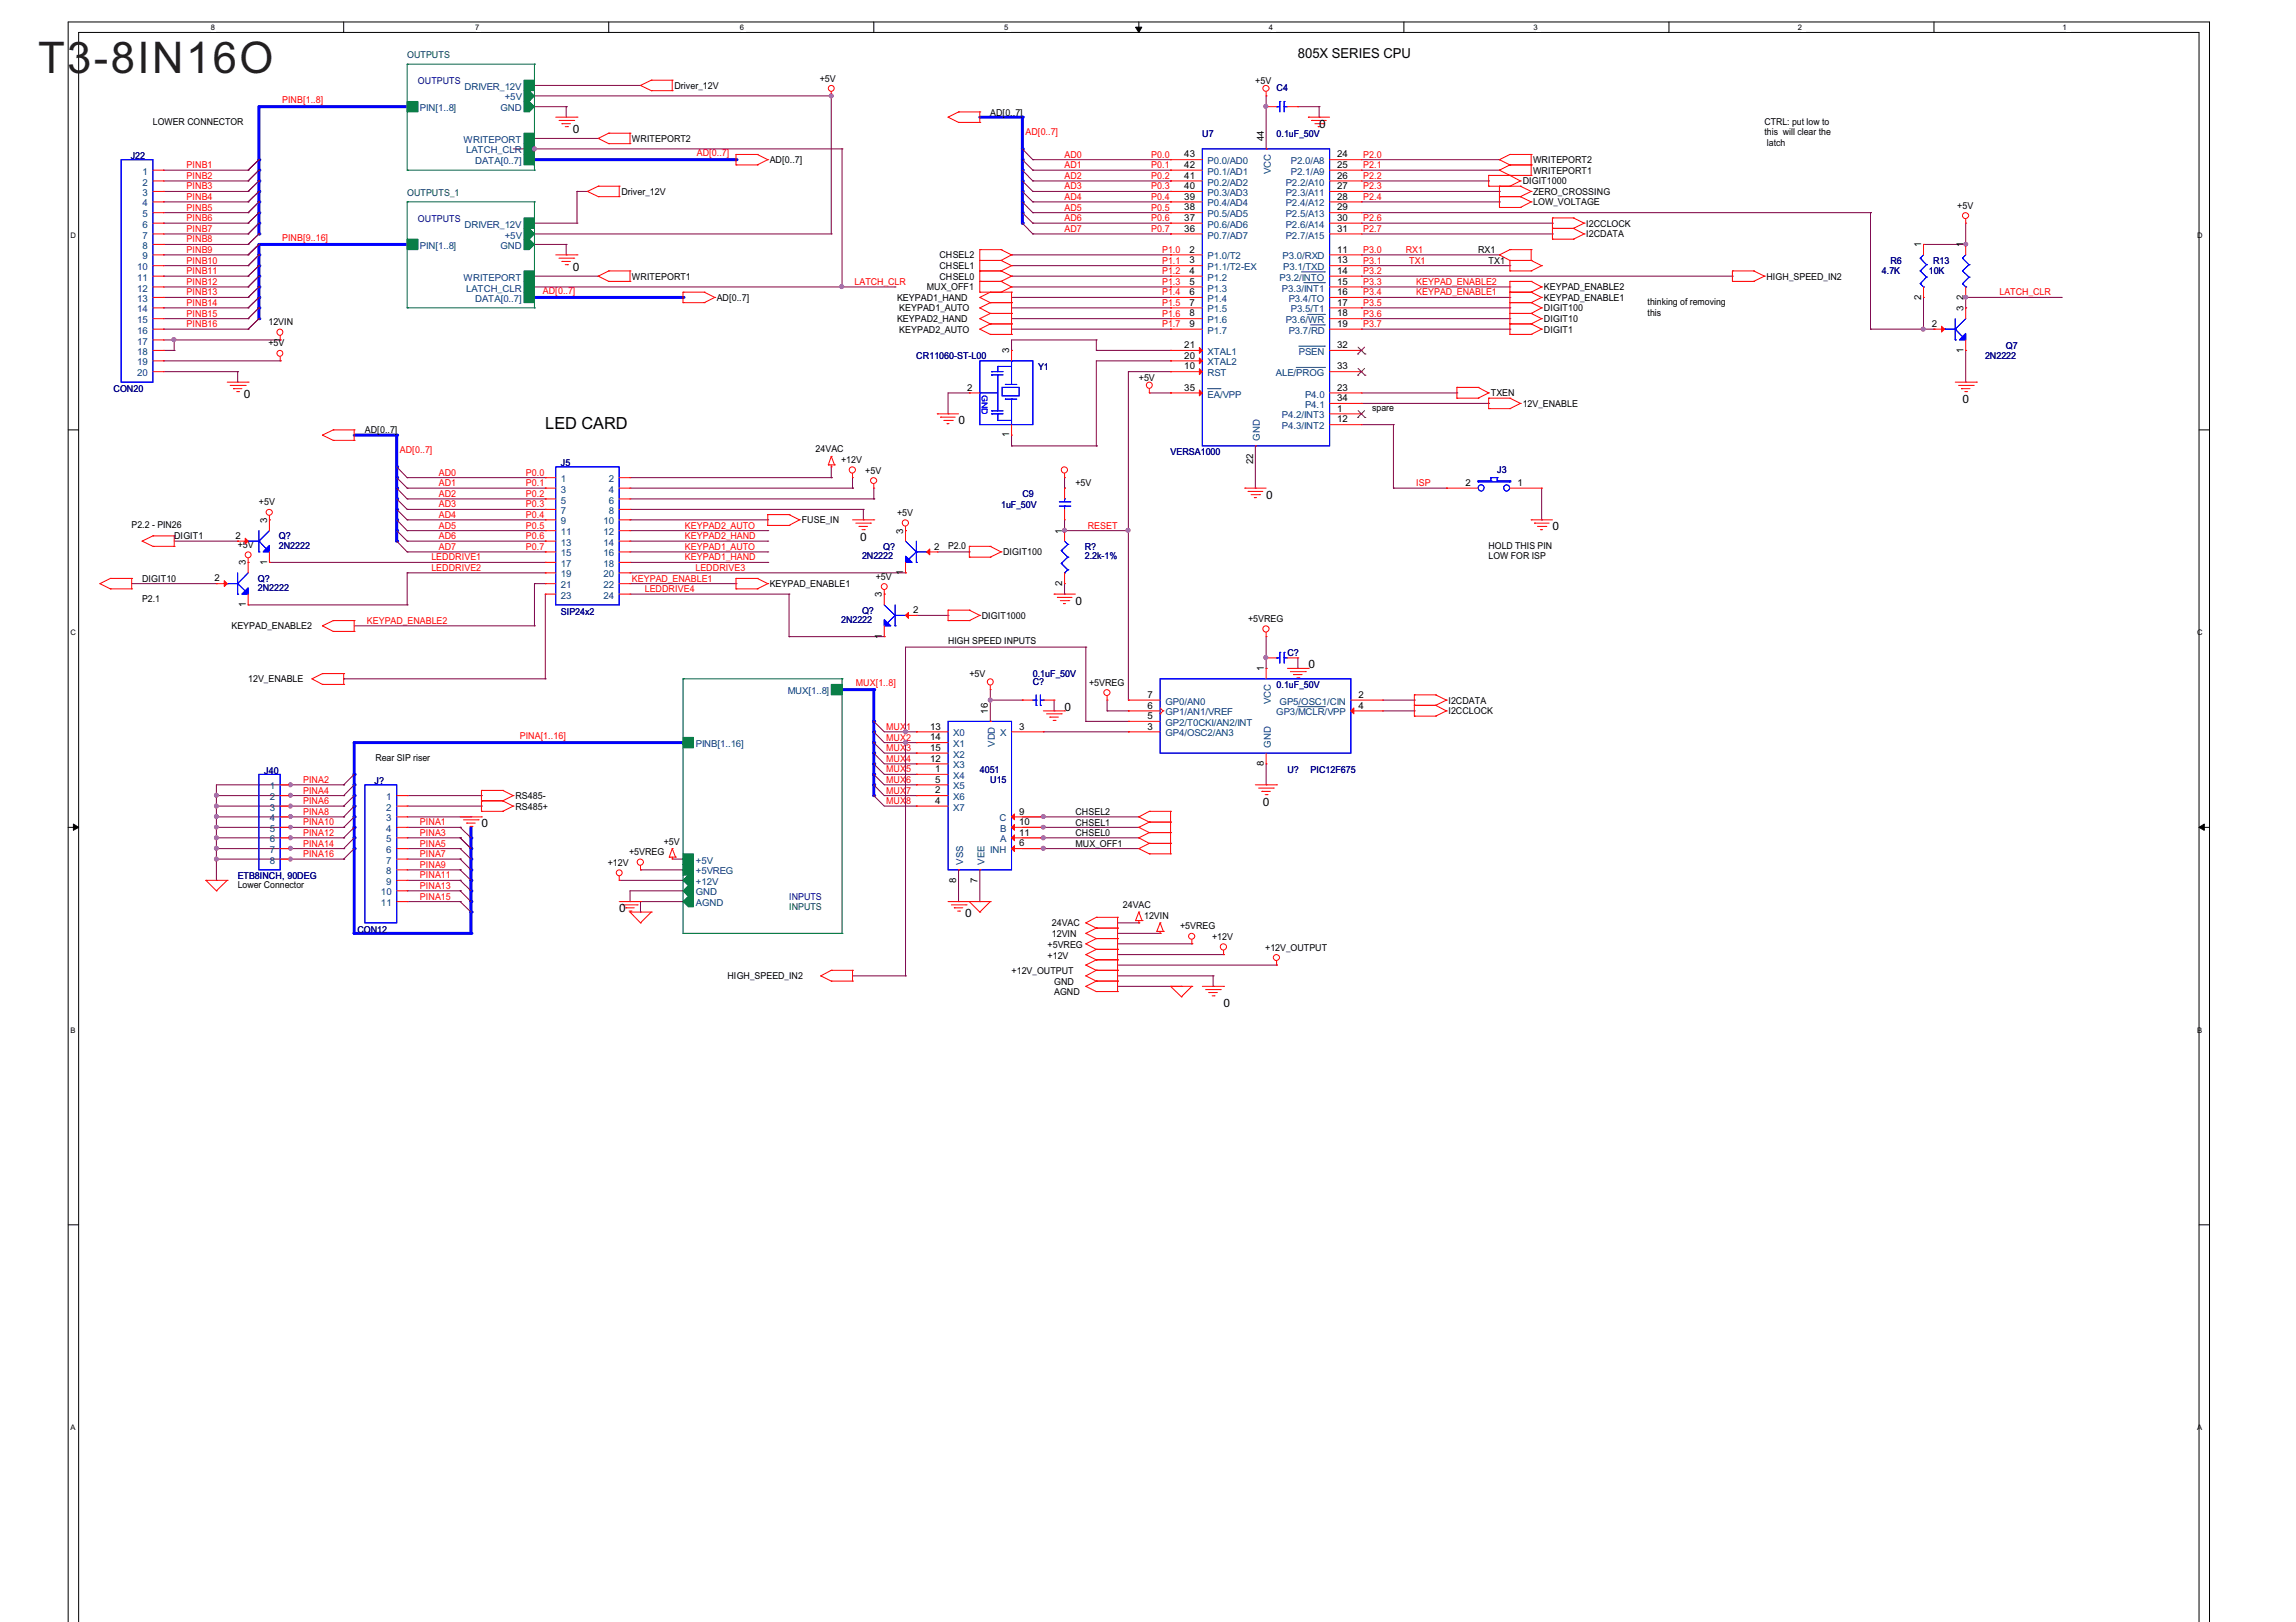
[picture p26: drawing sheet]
<svg xmlns="http://www.w3.org/2000/svg" width="297mm" height="210mm" viewBox="0 0 297 210" stroke-linecap="round" stroke-linejoin="round" font-family="sans-serif">
<defs><g id="words">
<g font-size="5.6" fill="#231f20">
<text x="4.9" y="9.4">T3</text>
<text x="12.2" y="9.4">-8IN16O</text>
</g>
<text font-size="2.2" x="70.5" y="55.5">LED CARD</text>
<text font-size="1.8" x="167.9" y="7.5">805X SERIES CPU</text>
<g font-size="1.5">
<text x="74.1" y="17.2">0</text>
<text x="170.7" y="16.5">0</text>
<text x="74.1" y="35.1">0</text>
<text x="31.6" y="51.5">0</text>
<text x="253.9" y="52.2">0</text>
<text x="124" y="54.9">0</text>
<text x="163.8" y="64.5">0</text>
<text x="111.3" y="70">0</text>
<text x="200.8" y="68.6">0</text>
<text x="139.1" y="78.2">0</text>
<text x="169.3" y="86.5">0</text>
<text x="137.7" y="92">0</text>
<text x="62.3" y="107.1">0</text>
<text x="163.4" y="104.3">0</text>
<text x="80.1" y="118">0</text>
<text x="124.9" y="118.7">0</text>
<text x="158.3" y="130.4">0</text>
</g>
<g font-size="1.2" fill="#004040">
<text x="52.7" y="7.5">OUTPUTS</text>
<text x="52.7" y="25.4">OUTPUTS_1</text>
<text x="102.1" y="117.8">INPUTS</text>
</g>
<g font-size="1.2" fill="#000080">
<text x="54.1" y="10.8">OUTPUTS</text>
<text x="165.2" y="11.8">C4</text>
<text x="155.5" y="17.7">U7</text>
<text x="165.2" y="17.7">0.1uF_50V</text>
<text x="16.9" y="20.6">J22</text>
<text x="54.1" y="28.7">OUTPUTS</text>
<text x="243.5" y="35.4">4.7K</text>
<text x="244.6" y="34.1">R6</text>
<text x="249.5" y="35.4">10K</text>
<text x="250.1" y="34.1">R13</text>
<text x="118.5" y="46.5">CR11060-ST-L00</text>
<text x="134.3" y="47.8">Y1</text>
<text x="256.8" y="46.5">2N2222</text>
<text x="259.5" y="45.1">Q7</text>
<text x="14.7" y="50.7">CON20</text>
<text x="151.4" y="58.9">VERSA1000</text>
<text x="72.6" y="60.3">J5</text>
<text x="129.5" y="65.7">1uF_50V</text>
<text x="132.3" y="64.3">C9</text>
<text x="193.7" y="61.2">J3</text>
<text x="36.1" y="69.8">Q?</text>
<text x="36.1" y="71">2N2222</text>
<text x="114.3" y="71.2">Q?</text>
<text x="140.3" y="71.2">R?</text>
<text x="33.4" y="75.3">Q?</text>
<text x="33.4" y="76.5">2N2222</text>
<text x="111.5" y="72.4">2N2222</text>
<text x="140.3" y="72.4">2.2k-1%</text>
<text x="72.6" y="79.6">SIP24x2</text>
<text x="108.8" y="80.7">2N2222</text>
<text x="111.5" y="79.4">Q?</text>
<text x="133.6" y="88.6">C?</text>
<text x="133.6" y="87.6">0.1uF_50V</text>
<text x="165.2" y="89">0.1uF_50V</text>
<text x="166.6" y="84.9">C?</text>
<text x="34.2" y="100.1">J40</text>
<text x="48.4" y="101.5">J?</text>
<text x="126.8" y="100">4051</text>
<text x="128.1" y="101.4">U15</text>
<text x="166.6" y="100">U?</text>
<text x="169.6" y="100">PIC12F675</text>
<text x="30.7" y="113.7">ETB8INCH, 90DEG</text>
<text x="102.1" y="116.4">INPUTS</text>
<text x="46.2" y="120.7">CON12</text>
</g>
<g font-size="1.2" fill="#004080">
<text x="60.1" y="11.6">DRIVER_12V</text>
<text x="54.3" y="14.4">PIN[1..8]</text>
<text x="64.7" y="14.4">GND</text>
<text x="65.3" y="13">+5V</text>
<text x="18.4" y="22.6">1</text>
<text x="60" y="18.5">WRITEPORT</text>
<text x="60.3" y="19.9">LATCH_CLR</text>
<text x="61.5" y="21.3">DATA[0..7]</text>
<text x="156.2" y="21.3">P0.0/AD0</text>
<text x="156.2" y="22.6">P0.1/AD1</text>
<text x="164.4" y="22.6" transform="rotate(-90 164.4 22.6)">VCC</text>
<text x="167" y="21.3">P2.0/A8</text>
<text x="167" y="22.6">P2.1/A9</text>
<text x="18.4" y="24">2</text>
<text x="18.4" y="25.4">3</text>
<text x="18.4" y="26.7">4</text>
<text x="18.4" y="28.1">5</text>
<text x="18.4" y="29.5">6</text>
<text x="60.1" y="29.5">DRIVER_12V</text>
<text x="156.2" y="24">P0.2/AD2</text>
<text x="156.2" y="25.4">P0.3/AD3</text>
<text x="156.2" y="26.7">P0.4/AD4</text>
<text x="156.2" y="28.1">P0.5/AD5</text>
<text x="156.2" y="29.5">P0.6/AD6</text>
<text x="166.3" y="24">P2.2/A10</text>
<text x="166.3" y="25.4">P2.3/A11</text>
<text x="166.3" y="26.7">P2.4/A12</text>
<text x="166.3" y="28.1">P2.5/A13</text>
<text x="166.3" y="29.5">P2.6/A14</text>
<text x="17.8" y="35">10</text>
<text x="18.4" y="30.9">7</text>
<text x="18.4" y="32.2">8</text>
<text x="18.4" y="33.6">9</text>
<text x="54.3" y="32.2">PIN[1..8]</text>
<text x="64.7" y="32.2">GND</text>
<text x="65.3" y="30.9">+5V</text>
<text x="156.2" y="33.6">P1.0/T2</text>
<text x="156.2" y="35">P1.1/T2-EX</text>
<text x="156.2" y="30.9">P0.7/AD7</text>
<text x="165.9" y="33.6">P3.0/RXD</text>
<text x="166" y="35">P3.1/TXD</text>
<text x="166.3" y="30.9">P2.7/A15</text>
<text x="17.8" y="36.3">11</text>
<text x="17.8" y="37.7">12</text>
<text x="17.8" y="39.1">13</text>
<text x="17.8" y="40.4">14</text>
<text x="17.8" y="41.8">15</text>
<text x="60" y="36.3">WRITEPORT</text>
<text x="60.3" y="37.7">LATCH_CLR</text>
<text x="61.5" y="39.1">DATA[0..7]</text>
<text x="156.2" y="36.3">P1.2</text>
<text x="156.2" y="37.7">P1.3</text>
<text x="156.2" y="39.1">P1.4</text>
<text x="156.2" y="40.4">P1.5</text>
<text x="156.2" y="41.8">P1.6</text>
<text x="165.5" y="36.3">P3.2/INTO</text>
<text x="165.8" y="37.7">P3.3/INT1</text>
<text x="166.3" y="41.8">P3.6/WR</text>
<text x="166.7" y="39.1">P3.4/TO</text>
<text x="167" y="40.4">P3.5/T1</text>
<text x="17.8" y="43.2">16</text>
<text x="17.8" y="44.6">17</text>
<text x="17.8" y="45.9">18</text>
<text x="17.8" y="47.3">19</text>
<text x="156.2" y="47.3">XTAL2</text>
<text x="156.2" y="45.9">XTAL1</text>
<text x="156.2" y="43.2">P1.7</text>
<text x="166.7" y="43.2">P3.7/RD</text>
<text x="168" y="45.9">PSEN</text>
<text x="17.8" y="48.7">20</text>
<text x="156.2" y="48.7">RST</text>
<text x="156.2" y="51.4">EA/VPP</text>
<text x="165.1" y="48.7">ALE/PROG</text>
<text x="168.8" y="51.4">P4.0</text>
<text x="168.8" y="52.8">P4.1</text>
<text x="163" y="57" transform="rotate(-90 163 57)">GND</text>
<text x="165.8" y="54.2">P4.2/INT3</text>
<text x="165.8" y="55.5">P4.3/INT2</text>
<text x="72.6" y="62.4">1</text>
<text x="72.6" y="63.8">3</text>
<text x="72.6" y="65.2">5</text>
<text x="78.8" y="62.4">2</text>
<text x="78.8" y="63.8">4</text>
<text x="78.8" y="65.2">6</text>
<text x="72.6" y="66.5">7</text>
<text x="72.6" y="67.9">9</text>
<text x="72.6" y="69.3">11</text>
<text x="72.6" y="70.6">13</text>
<text x="78.1" y="67.9">10</text>
<text x="78.1" y="69.3">12</text>
<text x="78.1" y="70.6">14</text>
<text x="78.8" y="66.5">8</text>
<text x="72.6" y="72">15</text>
<text x="72.6" y="73.4">17</text>
<text x="72.6" y="74.7">19</text>
<text x="72.6" y="76.1">21</text>
<text x="72.6" y="77.5">23</text>
<text x="78.1" y="72">16</text>
<text x="78.1" y="73.4">18</text>
<text x="78.1" y="74.7">20</text>
<text x="78.1" y="76.1">22</text>
<text x="78.1" y="77.5">24</text>
<text x="101.9" y="89.8">MUX[1..8]</text>
<text x="123.3" y="95.3">X0</text>
<text x="129.4" y="95.3">X</text>
<text x="150.8" y="91.2">GP0/AN0</text>
<text x="150.8" y="92.6">GP1/AN1/VREF</text>
<text x="150.8" y="93.9">GP2/T0CKI/AN2/INT</text>
<text x="150.8" y="95.3">GP4/OSC2/AN3</text>
<text x="164.4" y="91.2" transform="rotate(-90 164.4 91.2)">VCC</text>
<text x="165.1" y="92.6">GP3/MCLR/VPP</text>
<text x="165.5" y="91.2">GP5/OSC1/CIN</text>
<text x="90" y="96.7">PINB[1..16]</text>
<text x="123.3" y="96.7">X1</text>
<text x="123.3" y="98.1">X2</text>
<text x="123.3" y="99.4">X3</text>
<text x="123.3" y="100.8">X4</text>
<text x="128.7" y="96.7" transform="rotate(-90 128.7 96.7)">VDD</text>
<text x="164.4" y="96.8" transform="rotate(-90 164.4 96.8)">GND</text>
<text x="34.9" y="102.2">1</text>
<text x="34.9" y="103.6">2</text>
<text x="34.9" y="104.9">3</text>
<text x="34.9" y="106.3">4</text>
<text x="34.9" y="107.7">5</text>
<text x="50" y="103.6">1</text>
<text x="50" y="104.9">2</text>
<text x="50" y="106.3">3</text>
<text x="50" y="107.7">4</text>
<text x="123.3" y="102.2">X5</text>
<text x="123.3" y="103.6">X6</text>
<text x="123.3" y="104.9">X7</text>
<text x="129.3" y="106.3">C</text>
<text x="129.4" y="107.7">B</text>
<text x="34.9" y="109">6</text>
<text x="34.9" y="110.4">7</text>
<text x="34.9" y="111.8">8</text>
<text x="50" y="109">5</text>
<text x="50" y="110.4">6</text>
<text x="50" y="111.8">7</text>
<text x="50" y="113.2">8</text>
<text x="90" y="113.2">+5VREG</text>
<text x="90" y="111.8">+5V</text>
<text x="124.6" y="111.9" transform="rotate(-90 124.6 111.9)">VSS</text>
<text x="127.4" y="111.9" transform="rotate(-90 127.4 111.9)">VEE</text>
<text x="128.1" y="110.4">INH</text>
<text x="129.4" y="109">A</text>
<text x="49.3" y="115.9">10</text>
<text x="49.3" y="117.3">11</text>
<text x="50" y="114.5">9</text>
<text x="90" y="117.3">AGND</text>
<text x="90" y="115.9">GND</text>
<text x="90" y="114.5">+12V</text>
</g>
<g font-size="1.2">
<text x="87.3" y="11.5">Driver_12V</text>
<text x="106.1" y="10.5">+5V</text>
<text x="162.4" y="10.8">+5V</text>
<text x="19.8" y="16.2">LOWER CONNECTOR</text>
<text x="128.1" y="15">AD[0..7]</text>
<text x="228.3" y="16.2">CTRL: put low to</text>
<text x="228.3" y="17.5">this will clear the</text>
<text x="81.8" y="18.4">WRITEPORT2</text>
<text x="99.6" y="21.1">AD[0..7]</text>
<text x="153.2" y="20.4">43</text>
<text x="153.2" y="21.7">42</text>
<text x="153.2" y="23.1">41</text>
<text x="163.5" y="18.3" transform="rotate(-90 163.5 18.3)">44</text>
<text x="173" y="20.4">24</text>
<text x="173" y="21.7">25</text>
<text x="173" y="23.1">26</text>
<text x="197" y="23.8">DIGIT1000</text>
<text x="198.3" y="22.5">WRITEPORT1</text>
<text x="198.3" y="21.1">WRITEPORT2</text>
<text x="228.6" y="18.9">latch</text>
<text x="80.4" y="25.2">Driver_12V</text>
<text x="153.2" y="24.5">40</text>
<text x="153.2" y="25.8">39</text>
<text x="153.2" y="27.2">38</text>
<text x="153.2" y="28.6">37</text>
<text x="153.2" y="30">36</text>
<text x="173" y="24.5">27</text>
<text x="173" y="25.8">28</text>
<text x="173" y="27.2">29</text>
<text x="173" y="28.6">30</text>
<text x="173" y="30">31</text>
<text x="198.3" y="25.2">ZERO_CROSSING</text>
<text x="198.3" y="26.6">LOW_VOLTAGE</text>
<text x="205.2" y="29.3">I2CCLOCK</text>
<text x="253.2" y="27">+5V</text>
<text x="121.6" y="34.8">CHSEL1</text>
<text x="121.6" y="33.5">CHSEL2</text>
<text x="153.9" y="32.7">2</text>
<text x="153.9" y="34.1">3</text>
<text x="153.9" y="35.4">4</text>
<text x="173" y="32.7">11</text>
<text x="173" y="34.1">13</text>
<text x="173" y="35.4">14</text>
<text x="191.2" y="32.8">RX1</text>
<text x="192.6" y="34.1">TX1</text>
<text x="205.2" y="30.7">I2CDATA</text>
<text x="248.6" y="32" transform="rotate(-90 248.6 32)">1</text>
<text x="254" y="32" transform="rotate(-90 254 32)">1</text>
<text x="81.8" y="36.2">WRITEPORT1</text>
<text x="92.7" y="39">AD[0..7]</text>
<text x="116" y="41.7">KEYPAD2_HAND</text>
<text x="116" y="39">KEYPAD1_HAND</text>
<text x="116.3" y="40.3">KEYPAD1_AUTO</text>
<text x="119.9" y="37.6">MUX_OFF1</text>
<text x="121.6" y="36.2">CHSEL0</text>
<text x="153.9" y="36.8">5</text>
<text x="153.9" y="38.2">6</text>
<text x="153.9" y="39.5">7</text>
<text x="153.9" y="40.9">8</text>
<text x="173" y="36.8">15</text>
<text x="173" y="38.2">16</text>
<text x="173" y="39.5">17</text>
<text x="173" y="40.9">18</text>
<text x="199.7" y="37.6">KEYPAD_ENABLE2</text>
<text x="199.7" y="41.7">DIGIT10</text>
<text x="199.7" y="40.3">DIGIT100</text>
<text x="199.7" y="39">KEYPAD_ENABLE1</text>
<text x="213.2" y="39.5">thinking of removing</text>
<text x="213.2" y="40.9">this</text>
<text x="228.5" y="36.2">HIGH_SPEED_IN2</text>
<text x="248.6" y="38.8" transform="rotate(-90 248.6 38.8)">2</text>
<text x="254" y="40.3" transform="rotate(-90 254 40.3)">3</text>
<text x="254" y="38.8" transform="rotate(-90 254 38.8)">2</text>
<text x="34.7" y="42.1">12VIN</text>
<text x="34.7" y="44.8">+5V</text>
<text x="116.3" y="43.1">KEYPAD2_AUTO</text>
<text x="130.6" y="45.7" transform="rotate(-90 130.6 45.7)">3</text>
<text x="153.2" y="47.8">10</text>
<text x="153.2" y="46.4">20</text>
<text x="153.2" y="45">21</text>
<text x="153.9" y="42.3">9</text>
<text x="173" y="45">32</text>
<text x="173" y="47.8">33</text>
<text x="173" y="42.3">19</text>
<text x="199.7" y="43.1">DIGIT1</text>
<text x="249.9" y="42.3">2</text>
<text x="254" y="45.6" transform="rotate(-90 254 45.6)">1</text>
<text x="125.1" y="50.6">2</text>
<text x="147.3" y="49.2">+5V</text>
<text x="153.2" y="50.6">35</text>
<text x="173" y="50.6">23</text>
<text x="173" y="51.9">34</text>
<text x="173" y="53.3">1</text>
<text x="177.5" y="53.2">spare</text>
<text x="192.9" y="51.3">TXEN</text>
<text x="197" y="52.7">12V_ENABLE</text>
<text x="47.2" y="56.1">AD[0..7]</text>
<text x="105.5" y="58.6">24VAC</text>
<text x="108.8" y="60">+12V</text>
<text x="130.6" y="56.6" transform="rotate(-90 130.6 56.6)">1</text>
<text x="173" y="54.7">12</text>
<text x="33.5" y="65.4">+5V</text>
<text x="111.9" y="61.3">+5V</text>
<text x="139.1" y="63">+5V</text>
<text x="162.1" y="60" transform="rotate(-90 162.1 60)">22</text>
<text x="189.6" y="62.9">2</text>
<text x="196.3" y="62.9">1</text>
<text x="17" y="68.3">P2.2 - PIN26</text>
<text x="22.5" y="69.8">DIGIT1</text>
<text x="30.5" y="69.7">2</text>
<text x="30.7" y="70.9">+5V</text>
<text x="34.6" y="67.7" transform="rotate(-90 34.6 67.7)">3</text>
<text x="103.7" y="67.7">FUSE_IN</text>
<text x="116" y="66.8">+5V</text>
<text x="116.9" y="69.1" transform="rotate(-90 116.9 69.1)">3</text>
<text x="120.9" y="71.1">2</text>
<text x="122.7" y="71">P2.0</text>
<text x="129.8" y="71.8">DIGIT100</text>
<text x="137.4" y="69.1" transform="rotate(-90 137.4 69.1)">1</text>
<text x="192.6" y="71">HOLD THIS PIN</text>
<text x="18.4" y="77.9">P2.1</text>
<text x="18.4" y="75.3">DIGIT10</text>
<text x="27.7" y="75.2">2</text>
<text x="31.8" y="73.2" transform="rotate(-90 31.8 73.2)">3</text>
<text x="34.6" y="73.1" transform="rotate(-90 34.6 73.1)">1</text>
<text x="99.6" y="76">KEYPAD_ENABLE1</text>
<text x="113.3" y="75">+5V</text>
<text x="114.1" y="77.3" transform="rotate(-90 114.1 77.3)">3</text>
<text x="116.9" y="74.4" transform="rotate(-90 116.9 74.4)">1</text>
<text x="137.4" y="75.8" transform="rotate(-90 137.4 75.8)">2</text>
<text x="192.6" y="72.4">LOW FOR ISP</text>
<text x="29.9" y="81.5">KEYPAD_ENABLE2</text>
<text x="31.8" y="78.5" transform="rotate(-90 31.8 78.5)">1</text>
<text x="114.1" y="82.6" transform="rotate(-90 114.1 82.6)">1</text>
<text x="118.1" y="79.3">2</text>
<text x="122.7" y="83.4">HIGH SPEED INPUTS</text>
<text x="127" y="80.1">DIGIT1000</text>
<text x="161.5" y="80.5">+5VREG</text>
<text x="32.1" y="88.3">12V_ENABLE</text>
<text x="125.4" y="87.6">+5V</text>
<text x="140.9" y="88.7">+5VREG</text>
<text x="163.5" y="86.9" transform="rotate(-90 163.5 86.9)">1</text>
<text x="120.3" y="94.4">13</text>
<text x="120.3" y="95.8">14</text>
<text x="127.8" y="92.4" transform="rotate(-90 127.8 92.4)">16</text>
<text x="131.8" y="94.4">3</text>
<text x="148.4" y="90.3">7</text>
<text x="148.4" y="91.7">6</text>
<text x="148.4" y="93.1">5</text>
<text x="148.4" y="94.4">3</text>
<text x="175.7" y="91.7">4</text>
<text x="175.7" y="90.3">2</text>
<text x="187.4" y="91.1">I2CDATA</text>
<text x="187.4" y="92.4">I2CCLOCK</text>
<text x="48.6" y="98.5">Rear SIP riser</text>
<text x="120.3" y="97.2">15</text>
<text x="120.3" y="98.6">12</text>
<text x="121" y="99.9">1</text>
<text x="121" y="101.3">5</text>
<text x="163.5" y="99.1" transform="rotate(-90 163.5 99.1)">8</text>
<text x="66.7" y="103.4">RS485-</text>
<text x="66.7" y="104.8">RS485+</text>
<text x="121" y="102.7">2</text>
<text x="121" y="104">4</text>
<text x="131.8" y="106.8">10</text>
<text x="131.8" y="105.4">9</text>
<text x="139.1" y="106.9">CHSEL1</text>
<text x="139.1" y="105.5">CHSEL2</text>
<text x="78.6" y="112.1">+12V</text>
<text x="81.4" y="110.7">+5VREG</text>
<text x="85.9" y="109.3">+5V</text>
<text x="131.8" y="109.5">6</text>
<text x="131.8" y="108.1">11</text>
<text x="139.1" y="108.2">CHSEL0</text>
<text x="139.1" y="109.6">MUX_OFF1</text>
<text x="30.7" y="114.9">Lower Connector</text>
<text x="123.7" y="114.2" transform="rotate(-90 123.7 114.2)">8</text>
<text x="126.5" y="114.2" transform="rotate(-90 126.5 114.2)">7</text>
<text x="136.1" y="119.9">24VAC</text>
<text x="145.3" y="117.5">24VAC</text>
<text x="148" y="118.9">12VIN</text>
<text x="135.5" y="122.7">+5VREG</text>
<text x="135.5" y="124.1">+12V</text>
<text x="136.1" y="121.2">12VIN</text>
<text x="152.7" y="120.3">+5VREG</text>
<text x="156.8" y="121.7">+12V</text>
<text x="163.7" y="123">+12V_OUTPUT</text>
<text x="94.1" y="126.7">HIGH_SPEED_IN2</text>
<text x="130.9" y="126">+12V_OUTPUT</text>
<text x="136.4" y="128.8">AGND</text>
<text x="136.4" y="127.4">GND</text>
</g>
<g font-size="1.2" fill="#f00">
<text x="36.5" y="13.4">PINB[1..8]</text>
<text x="132.7" y="17.5">AD[0..7]</text>
<text x="24.1" y="23.2">PINB2</text>
<text x="24.1" y="21.8">PINB1</text>
<text x="90.1" y="20.2">AD[0..7]</text>
<text x="137.7" y="21.8">AD1</text>
<text x="137.7" y="20.4">AD0</text>
<text x="137.7" y="23.2">AD2</text>
<text x="148.9" y="21.8">P0.1</text>
<text x="148.9" y="20.4">P0.0</text>
<text x="148.9" y="23.2">P0.2</text>
<text x="176.4" y="20.4">P2.0</text>
<text x="176.4" y="21.8">P2.1</text>
<text x="176.4" y="23.2">P2.2</text>
<text x="24.1" y="27.3">PINB5</text>
<text x="24.1" y="24.5">PINB3</text>
<text x="24.1" y="25.9">PINB4</text>
<text x="24.1" y="28.6">PINB6</text>
<text x="137.7" y="24.5">AD3</text>
<text x="137.7" y="28.6">AD6</text>
<text x="137.7" y="27.3">AD5</text>
<text x="137.7" y="25.9">AD4</text>
<text x="148.9" y="24.5">P0.3</text>
<text x="148.9" y="28.6">P0.6</text>
<text x="148.9" y="27.3">P0.5</text>
<text x="148.9" y="25.9">P0.4</text>
<text x="176.4" y="25.9">P2.4</text>
<text x="176.4" y="24.5">P2.3</text>
<text x="176.4" y="28.6">P2.6</text>
<text x="24.1" y="30">PINB7</text>
<text x="24.1" y="31.4">PINB8</text>
<text x="24.1" y="32.7">PINB9</text>
<text x="24.1" y="35.5">PINB11</text>
<text x="24.1" y="34.1">PINB10</text>
<text x="36.5" y="31.2">PINB[9..16]</text>
<text x="137.7" y="30">AD7</text>
<text x="148.9" y="30">P0.7</text>
<text x="150.3" y="35.5">P1.2</text>
<text x="150.3" y="32.7">P1.0</text>
<text x="150.3" y="34.1">P1.1</text>
<text x="176.4" y="34.1">P3.1</text>
<text x="176.4" y="30">P2.7</text>
<text x="176.4" y="32.7">P3.0</text>
<text x="176.4" y="35.5">P3.2</text>
<text x="181.9" y="32.7">RX1</text>
<text x="182.3" y="34.1">TX1</text>
<text x="24.1" y="41">PINB15</text>
<text x="24.1" y="38.2">PINB13</text>
<text x="24.1" y="36.9">PINB12</text>
<text x="24.1" y="39.6">PINB14</text>
<text x="70.2" y="38.1">AD[0..7]</text>
<text x="110.5" y="36.9">LATCH_CLR</text>
<text x="150.3" y="39.6">P1.5</text>
<text x="150.3" y="41">P1.6</text>
<text x="150.3" y="36.9">P1.3</text>
<text x="150.3" y="38.2">P1.4</text>
<text x="176.4" y="39.6">P3.5</text>
<text x="176.4" y="41">P3.6</text>
<text x="176.4" y="36.9">P3.3</text>
<text x="176.4" y="38.2">P3.4</text>
<text x="183.2" y="36.9">KEYPAD_ENABLE2</text>
<text x="183.2" y="38.2">KEYPAD_ENABLE1</text>
<text x="258.7" y="38.2">LATCH_CLR</text>
<text x="24.1" y="42.3">PINB16</text>
<text x="150.3" y="42.3">P1.7</text>
<text x="176.4" y="42.3">P3.7</text>
<text x="51.7" y="58.6">AD[0..7]</text>
<text x="56.8" y="61.6">AD0</text>
<text x="56.8" y="64.3">AD2</text>
<text x="56.8" y="62.9">AD1</text>
<text x="56.8" y="65.7">AD3</text>
<text x="68" y="61.6">P0.0</text>
<text x="68" y="64.3">P0.2</text>
<text x="68" y="62.9">P0.1</text>
<text x="68" y="65.7">P0.3</text>
<text x="183.2" y="62.9">ISP</text>
<text x="56.8" y="68.4">AD5</text>
<text x="56.8" y="71.2">AD7</text>
<text x="56.8" y="67">AD4</text>
<text x="56.8" y="69.8">AD6</text>
<text x="68" y="68.4">P0.5</text>
<text x="68" y="71.2">P0.7</text>
<text x="68" y="67">P0.4</text>
<text x="68" y="69.8">P0.6</text>
<text x="88.6" y="68.4">KEYPAD2_AUTO</text>
<text x="88.6" y="69.8">KEYPAD2_HAND</text>
<text x="88.6" y="71.2">KEYPAD1_AUTO</text>
<text x="140.7" y="68.4">RESET</text>
<text x="55.8" y="72.5">LEDDRIVE1</text>
<text x="55.8" y="73.9">LEDDRIVE2</text>
<text x="81.8" y="75.3">KEYPAD_ENABLE1</text>
<text x="83.4" y="76.6">LEDDRIVE4</text>
<text x="88.6" y="72.5">KEYPAD1_HAND</text>
<text x="90" y="73.9">LEDDRIVE3</text>
<text x="47.5" y="80.7">KEYPAD_ENABLE2</text>
<text x="110.7" y="88.8">MUX[1..8]</text>
<text x="67.2" y="95.7">PINA[1..16]</text>
<text x="114.7" y="94.5">MUX1</text>
<text x="114.7" y="95.8">MUX2</text>
<text x="39.2" y="101.3">PINA2</text>
<text x="114.7" y="101.3">MUX6</text>
<text x="114.7" y="98.6">MUX4</text>
<text x="114.7" y="97.2">MUX3</text>
<text x="114.7" y="100">MUX5</text>
<text x="39.2" y="106.8">PINA10</text>
<text x="39.2" y="104.1">PINA6</text>
<text x="39.2" y="102.7">PINA4</text>
<text x="39.2" y="105.5">PINA8</text>
<text x="54.3" y="106.8">PINA1</text>
<text x="114.7" y="104.1">MUX8</text>
<text x="114.7" y="102.7">MUX7</text>
<text x="39.2" y="108.2">PINA12</text>
<text x="39.2" y="109.6">PINA14</text>
<text x="39.2" y="110.9">PINA16</text>
<text x="54.3" y="113.7">PINA11</text>
<text x="54.3" y="109.6">PINA5</text>
<text x="54.3" y="110.9">PINA7</text>
<text x="54.3" y="112.3">PINA9</text>
<text x="54.3" y="108.2">PINA3</text>
<text x="54.3" y="116.4">PINA15</text>
<text x="54.3" y="115">PINA13</text>
</g>
<text font-size="1.1" fill="#00f" x="127" y="51.1" transform="rotate(90 127 51.1)">GND</text>
<g font-size="1">
<text x="27.3" y="3.9">8</text>
<text x="61.5" y="3.9">7</text>
<text x="95.7" y="3.9">6</text>
<text x="129.9" y="3.9">5</text>
<text x="164.2" y="3.9">4</text>
<text x="198.4" y="3.9">3</text>
<text x="232.6" y="3.9">2</text>
<text x="266.8" y="3.9">1</text>
<text x="9.1" y="30.8">D</text>
<text x="284.3" y="30.8">D</text>
<text x="9.1" y="82.2">C</text>
<text x="284.3" y="82.2">C</text>
<text x="9.1" y="133.7">B</text>
<text x="284.3" y="133.7">B</text>
<text x="9.1" y="185.1">A</text>
<text x="284.3" y="185.1">A</text>
</g>
</g></defs>
<path d="M8.8 210v-207.2h277v207.2M10.2 209.9v-205.7h274.3v205.7" fill="none" stroke="#000" stroke-width=".13"/>
<path d="M27.3 3h.6v1.1h-.6z" fill="#fff"/>
<path d="M44.5 2.8v1.4" fill="none" stroke="#000" stroke-width=".13"/>
<path d="M61.6 3h.6v1.1h-.6z" fill="#fff"/>
<path d="M78.8 2.8v1.4" fill="none" stroke="#000" stroke-width=".13"/>
<path d="M95.9 3h.5v1.1h-.5z" fill="#fff"/>
<path d="M113 2.8v1.4" fill="none" stroke="#000" stroke-width=".13"/>
<path d="M130.2 3h.5v1.1h-.5z" fill="#fff"/>
<path d="M146.9 3.5h.8l-.4 .7zM147.3 2.8v1.4" fill="none" stroke="#000" stroke-width=".13"/>
<path d="M146.9 3.5h.8l-.4 .7z" fill="#000"/>
<path d="M164.5 3h.5v1.1h-.5z" fill="#fff"/>
<path d="M181.6 2.8v1.4" fill="none" stroke="#000" stroke-width=".13"/>
<path d="M198.8 3h.5v1.1h-.5z" fill="#fff"/>
<path d="M215.9 2.8v1.4" fill="none" stroke="#000" stroke-width=".13"/>
<path d="M233.1 3h.5v1.1h-.5z" fill="#fff"/>
<path d="M250.2 2.8v1.4" fill="none" stroke="#000" stroke-width=".13"/>
<g fill="#fff">
<path d="M267.3 3h.6v1.1h-.6z"/>
<path d="M9.2 29.9h.7v1.1h-.7z"/>
<path d="M284.8 29.9h.8v1.1h-.8z"/>
<path d="M9.2 81.3h.7v1.1h-.7z"/>
<path d="M284.8 81.3h.8v1.1h-.8z"/>
</g>
<path d="M8.8 55.6h1.4M284.5 55.6h1.3" fill="none" stroke="#000" stroke-width=".13"/>
<g fill="#fff">
<path d="M9.2 132.8h.6v1.1h-.6z"/>
<path d="M284.8 132.8h.7v1.1h-.7z"/>
</g>
<path d="M8.8 107.1h1.4M9.5 106.6l.7 .5-.7 .3zM284.5 107.1l.7-.5v.8zM284.5 107.1h1.3" fill="none" stroke="#000" stroke-width=".13"/>
<path d="M9.5 106.6l.7 .5-.7 .3zM284.5 107.1l.7-.5v.8z" fill="#000"/>
<g fill="#fff">
<path d="M9.2 184.2h.6v1.1h-.6z"/>
<path d="M284.8 184.2h.7v1.1h-.7z"/>
</g>
<path d="M8.8 158.5h1.4M284.5 158.5h1.3" fill="none" stroke="#000" stroke-width=".13"/>
<path d="M132.3 108.4h2.7M135 108.4h.1" fill="none" stroke="#800040" stroke-width=".13"/>
<circle cx="135" cy="108.4" r=".26" fill="#f0f"/>
<circle cx="135" cy="108.4" r=".26" fill="none" stroke="#f0f" stroke-width=".13"/>
<path d="M132.3 107.1h2.7M135 107.1h.1" fill="none" stroke="#800040" stroke-width=".13"/>
<circle cx="135" cy="107" r=".25" fill="#f0f"/>
<circle cx="135" cy="107" r=".25" fill="none" stroke="#f0f" stroke-width=".13"/>
<path d="M132.3 105.7h2.7M135 105.7h.1" fill="none" stroke="#800040" stroke-width=".13"/>
<circle cx="135" cy="105.7" r=".26" fill="#f0f"/>
<circle cx="135" cy="105.7" r=".26" fill="none" stroke="#f0f" stroke-width=".13"/>
<g fill="none" stroke="#800040" stroke-width=".13">
<path d="M114.4 98.9h4.1M114.4 97.5h4.1M114.4 94.7h2.8M114.4 96.1h2.8M117.2 94.7h.1M117.2 96.1h.1M118.5 98.9h.1M118.5 97.5h.1M114.4 101.6h4.1M114.4 104.3h4.1M114.4 103h4.1M114.4 100.2h4.1"/>
<path d="M118.5 101.6h.1M118.5 104.3h.1M118.5 103h.1M118.5 100.2h.1M132.3 109.8h2.7M135 109.8h.1"/>
</g>
<circle cx="135" cy="109.8" r=".26" fill="#f0f"/>
<circle cx="135" cy="109.8" r=".26" fill="none" stroke="#f0f" stroke-width=".13"/>
<path d="M80.1 113.9h8.3M82.9 112.6h5.5M88.4 113.9h.1M88.4 112.6h.1M124 116.7h.1M124 112.6v4.1M126.8 116.7h.1M126.8 112.6v4.1" fill="none" stroke="#800040" stroke-width=".13"/>
<path d="M108.9 89.2h4.1" fill="none" stroke="#00f" stroke-width=".38"/>
<circle cx="113" cy="89.2" r=".19" fill="#00f"/>
<path d="M113 89.2v4.2" fill="none" stroke="#00f" stroke-width=".38"/>
<circle cx="113" cy="93.4" r=".19" fill="#00f"/>
<g fill="none" stroke="#800040" stroke-width=".13">
<path d="M17 75.5h11M22.5 70h8.2M28 75.5h.1M30.7 70h.1M34.9 72.8h35.6M52.7 78.3h.1M52.7 74.1h.1M69.1 75.5h.1M70.5 72.8h.1M70.5 74.1h.1M70.5 75.5h.1M70.5 75.5h-1.4v5.5h-23.3"/>
<path d="M70.5 74.1h-17.8v4.2h-20.6M81.5 70h17.8M81.5 75.5h13.7M81.5 71.4h17.8M81.5 72.8h17.8M81.5 74.1h35.7M81.5 67.3h17.8M81.5 68.7h17.8M95.2 75.5h.1M99.3 67.3h.1M99.3 68.7h.1M99.3 70h.1"/>
<path d="M99.3 72.8h.1M99.3 71.4h.1M107.5 61.8h.1M107.5 60.4v1.4M110.3 63.2h.1M110.3 61.8v1.4M117.2 74.1h.1M121.3 71.4h4.1M125.4 71.4h.1M137.7 76.9h.1M137.7 75.5v1.4M137.7 68.7h8.3"/>
<path d="M146 68.7h.1M69.1 81h.1M52.7 105.7h8.2M60.9 105.7h.1M82.9 116.7h5.5M87 111.2h1.4M88.4 116.7h.1M88.4 111.2h.1M144.6 127.6h8.2M144.6 122.1h9.6M144.6 120.8h5.5M150.1 120.8h.1"/>
<path d="M152.8 127.6h.1M154.2 122.1h.1"/>
</g>
<circle cx="137.7" cy="68.6" r=".26" fill="#f0f"/>
<circle cx="137.7" cy="68.6" r=".26" fill="none" stroke="#f0f" stroke-width=".13"/>
<path d="M137.7 68.7h.1M137.7 67.3v1.4M146 68.7v21.9M135 94.7h11M146 90.6h.1M146 94.7h.1M163.8 98.9v2.7M178.9 92h4.1M178.9 90.6h4.1M183 92h.1M183 90.6h.1M163.8 101.6h.1" fill="none" stroke="#800040" stroke-width=".13"/>
<path d="M45.8 96.1h42.6" fill="none" stroke="#00f" stroke-width=".38"/>
<circle cx="88.4" cy="96.1" r=".19" fill="#00f"/>
<path d="M136.4 92h.1M136.4 90.6v1.4M167.9 86.5h.1M167.9 85.1v1.4M52.7 103h9.6M52.7 104.3h9.6M62.3 103h.1M62.3 104.3h.1" fill="none" stroke="#800040" stroke-width=".13"/>
<path d="M45.8 108.4v1.4" fill="none" stroke="#00f" stroke-width=".38"/>
<circle cx="45.8" cy="109.8" r=".19" fill="#00f"/>
<path d="M45.8 103v1.3" fill="none" stroke="#00f" stroke-width=".38"/>
<circle cx="45.8" cy="104.3" r=".19" fill="#00f"/>
<path d="M52.7 116.7h6.8M59.5 116.7h.1" fill="none" stroke="#800040" stroke-width=".13"/>
<path d="M60.9 111.2v1.4" fill="none" stroke="#00f" stroke-width=".38"/>
<circle cx="60.9" cy="112.6" r=".19" fill="#00f"/>
<path d="M45.8 109.8v11" fill="none" stroke="#00f" stroke-width=".38"/>
<circle cx="45.8" cy="120.8" r=".19" fill="#00f"/>
<path d="M45.8 101.6v1.4" fill="none" stroke="#00f" stroke-width=".38"/>
<circle cx="45.8" cy="103" r=".19" fill="#00f"/>
<path d="M21.1 27.5h11M32.1 27.5h.1" fill="none" stroke="#800040" stroke-width=".13"/>
<path d="M33.5 27.5v1.4" fill="none" stroke="#00f" stroke-width=".38"/>
<circle cx="33.5" cy="28.9" r=".19" fill="#00f"/>
<path d="M60.9 116.7v1.3" fill="none" stroke="#00f" stroke-width=".38"/>
<circle cx="60.9" cy="118" r=".19" fill="#00f"/>
<path d="M45.8 107.1v1.3" fill="none" stroke="#00f" stroke-width=".38"/>
<circle cx="45.8" cy="108.4" r=".19" fill="#00f"/>
<path d="M21.1 30.3h11M32.1 30.3h.1M52.7 113.9h6.8M59.5 113.9h.1" fill="none" stroke="#800040" stroke-width=".13"/>
<path d="M33.5 22v1.4" fill="none" stroke="#00f" stroke-width=".38"/>
<circle cx="33.5" cy="23.4" r=".19" fill="#00f"/>
<path d="M33.5 20.7v1.3" fill="none" stroke="#00f" stroke-width=".38"/>
<circle cx="33.5" cy="22" r=".19" fill="#00f"/>
<path d="M45.8 96.1v4.1" fill="none" stroke="#00f" stroke-width=".38"/>
<circle cx="45.8" cy="100.2" r=".19" fill="#00f"/>
<path d="M33.5 24.8v1.3" fill="none" stroke="#00f" stroke-width=".38"/>
<circle cx="33.5" cy="26.1" r=".19" fill="#00f"/>
<path d="M52.7 107.1h6.8M59.5 107.1h.1" fill="none" stroke="#800040" stroke-width=".13"/>
<path d="M60.9 107.1v1.3" fill="none" stroke="#00f" stroke-width=".38"/>
<circle cx="60.9" cy="108.4" r=".19" fill="#00f"/>
<path d="M60.9 118v2.8" fill="none" stroke="#00f" stroke-width=".38"/>
<circle cx="60.9" cy="118" r=".19" fill="#00f"/>
<path d="M21.1 23.4h11M32.1 23.4h.1M37.6 107.1h6.9M44.5 107.1h.1M52.7 109.8h6.8M52.7 111.2h6.8M52.7 115.3h6.8M59.5 109.8h.1M59.5 111.2h.1M59.5 115.3h.1" fill="none" stroke="#800040" stroke-width=".13"/>
<path d="M33.5 13.8h19.2" fill="none" stroke="#00f" stroke-width=".38"/>
<circle cx="52.7" cy="13.8" r=".19" fill="#00f"/>
<path d="M21.1 22h11M32.1 22h.1M81.5 63.2h28.8M110.3 63.2h.1M37.6 104.3h6.9M44.5 104.3h.1" fill="none" stroke="#800040" stroke-width=".13"/>
<path d="M60.9 115.3v1.4" fill="none" stroke="#00f" stroke-width=".38"/>
<circle cx="60.9" cy="116.7" r=".19" fill="#00f"/>
<path d="M60.9 109.8v1.4" fill="none" stroke="#00f" stroke-width=".38"/>
<circle cx="60.9" cy="111.2" r=".19" fill="#00f"/>
<path d="M33.5 13.8v6.9" fill="none" stroke="#00f" stroke-width=".38"/>
<circle cx="33.5" cy="20.7" r=".19" fill="#00f"/>
<g fill="none" stroke="#800040" stroke-width=".13">
<path d="M21.1 24.8h11M21.1 31.6h11M21.1 26.1h11M32.1 24.8h.1M32.1 31.6h.1M32.1 26.1h.1M81.5 61.8h26M107.5 61.8h.1M37.6 108.4h6.9M37.6 109.8h6.9M37.6 111.2h6.9M37.6 101.6h6.9"/>
<path d="M37.6 103h6.9M44.5 108.4h.1M44.5 109.8h.1M44.5 111.2h.1M44.5 101.6h.1M44.5 103h.1M82.9 118h.1M82.9 116.7v1.3M144.6 126.3h12.3M156.9 126.3h.1"/>
</g>
<path d="M60.9 112.6v1.3" fill="none" stroke="#00f" stroke-width=".38"/>
<circle cx="60.9" cy="113.9" r=".19" fill="#00f"/>
<path d="M21.1 28.9h11M32.1 28.9h.1" fill="none" stroke="#800040" stroke-width=".13"/>
<path d="M60.9 113.9v1.4" fill="none" stroke="#00f" stroke-width=".38"/>
<circle cx="60.9" cy="115.3" r=".19" fill="#00f"/>
<path d="M33.5 23.4v1.4" fill="none" stroke="#00f" stroke-width=".38"/>
<circle cx="33.5" cy="24.8" r=".19" fill="#00f"/>
<path d="M45.8 100.2v1.4" fill="none" stroke="#00f" stroke-width=".38"/>
<circle cx="45.8" cy="101.6" r=".19" fill="#00f"/>
<path d="M163.8 85.1h.1M163.8 82.4v2.7" fill="none" stroke="#800040" stroke-width=".13"/>
<path d="M33.5 26.1v1.4" fill="none" stroke="#00f" stroke-width=".38"/>
<circle cx="33.5" cy="27.5" r=".19" fill="#00f"/>
<path d="M45.8 105.7v1.4" fill="none" stroke="#00f" stroke-width=".38"/>
<circle cx="45.8" cy="107.1" r=".19" fill="#00f"/>
<path d="M52.7 112.6h6.8M59.5 112.6h.1" fill="none" stroke="#800040" stroke-width=".13"/>
<path d="M60.9 108.4v1.4" fill="none" stroke="#00f" stroke-width=".38"/>
<circle cx="60.9" cy="109.8" r=".19" fill="#00f"/>
<path d="M45.8 120.8h15.1" fill="none" stroke="#00f" stroke-width=".38"/>
<circle cx="60.9" cy="120.8" r=".19" fill="#00f"/>
<path d="M45.8 104.3v1.4" fill="none" stroke="#00f" stroke-width=".38"/>
<circle cx="45.8" cy="105.7" r=".19" fill="#00f"/>
<path d="M69.1 17.9h8.3M77.4 17.9h.1M117.2 94.7h.1M117.2 83.7v11M37.6 105.7h6.9M44.5 105.7h.1M52.7 108.4h6.8M59.5 108.4h.1" fill="none" stroke="#800040" stroke-width=".13"/>
<circle cx="117.1" cy="94.7" r=".26" fill="#f0f"/>
<circle cx="117.1" cy="94.7" r=".26" fill="none" stroke="#f0f" stroke-width=".13"/>
<path d="M117.2 83.7h23.3M140.5 83.7h.1M135 109.8h12.3M135 108.4h12.3M135 107.1h12.3M135 105.7h12.3M147.3 109.8h.1M147.3 108.4h.1M147.3 107.1h.1M147.3 105.7h.1" fill="none" stroke="#800040" stroke-width=".13"/>
<path d="M113 97.5v1.4" fill="none" stroke="#00f" stroke-width=".38"/>
<circle cx="113" cy="98.9" r=".19" fill="#00f"/>
<path d="M113 100.2v1.4" fill="none" stroke="#00f" stroke-width=".38"/>
<circle cx="113" cy="101.6" r=".19" fill="#00f"/>
<path d="M113 101.6v1.4" fill="none" stroke="#00f" stroke-width=".38"/>
<circle cx="113" cy="103" r=".19" fill="#00f"/>
<path d="M113 98.9v1.3" fill="none" stroke="#00f" stroke-width=".38"/>
<circle cx="113" cy="100.2" r=".19" fill="#00f"/>
<path d="M113 93.4v1.3" fill="none" stroke="#00f" stroke-width=".38"/>
<circle cx="113" cy="94.7" r=".19" fill="#00f"/>
<path d="M113 96.1v1.4" fill="none" stroke="#00f" stroke-width=".38"/>
<circle cx="113" cy="97.5" r=".19" fill="#00f"/>
<path d="M113 94.7v1.4" fill="none" stroke="#00f" stroke-width=".38"/>
<circle cx="113" cy="96.1" r=".19" fill="#00f"/>
<g fill="none" stroke="#800040" stroke-width=".13">
<path d="M117.2 94.7h1.3M118.5 94.7h.1M140.5 93.4h.1M140.5 83.7v9.7h5.5M143.2 92h.1M143.2 90.6v1.4h2.8M146 92h.1M146 93.4h.1M144.6 119.4h2.7M147.3 119.4h.1M144.6 123.5h13.7M144.6 124.9h20.6"/>
<path d="M158.3 123.5h.1M165.2 124.9h.1"/>
</g>
<path d="M33.5 28.9v1.4" fill="none" stroke="#00f" stroke-width=".38"/>
<circle cx="33.5" cy="30.3" r=".19" fill="#00f"/>
<path d="M21.1 44h1.4M22.5 44h.1" fill="none" stroke="#800040" stroke-width=".13"/>
<circle cx="22.5" cy="44" r=".26" fill="#f0f"/>
<circle cx="22.5" cy="44" r=".26" fill="none" stroke="#f0f" stroke-width=".13"/>
<g fill="none" stroke="#800040" stroke-width=".13">
<path d="M130.9 39.8h20.5M130.9 35.7h20.5M130.9 34.4h20.5M130.9 33h20.5M130.9 37.1h20.5M130.9 38.5h20.5M151.4 39.8h.1M151.4 35.7h.1M151.4 33h.1M151.4 37.1h.1M151.4 34.4h.1M151.4 38.5h.1"/>
<path d="M176.1 39.8h19.2M176.1 26.1h17.9M176.1 24.8h17.9M176.1 34.4h19.2M176.1 20.7h17.9M176.1 33h17.9M176.1 28.9h24.7M176.1 22h17.9M176.1 37.1h19.2M176.1 30.3h24.7M194 26.1h.1M194 24.8h.1"/>
<path d="M194 20.7h.1M194 22h.1M194 33h.1M195.3 34.4h.1M195.3 39.8h.1M195.3 37.1h.1M200.8 28.9h.1M200.8 30.3h.1M21.1 46.7h15.2M22.5 45.3h.1M22.5 44h.1M36.3 44h.1"/>
<path d="M36.3 46.7h.1M36.3 44h-13.8v1.3h-1.4M130.9 57.7h.1M130.9 45.3h.1M130.9 45.3v-1.3h10.9v1.3h9.6M130.9 42.6h20.5M130.9 41.2h20.5M141.8 57.7h.1M141.8 44h.1M141.8 45.3h.1M146 48.1h.1M146 48.1v20.6"/>
<path d="M148.7 50.8h2.7M151.4 46.7h.1M151.4 42.6h.1M151.4 50.8h.1M151.4 45.3h.1M151.4 41.2h.1M151.4 46.7h-9.6v11h-10.9v-1.4M162.4 57.7v5.5M176.1 42.6h19.2M176.1 50.8h12.4M176.1 55h4.2v8.2h6.8M176.1 41.2h19.2"/>
<path d="M180.3 55h.1M188.5 50.8h.1M195.3 42.6h.1M195.3 41.2h.1M81.5 76.9h20.6v5.5h12.3M102.1 76.9h.1M118.5 79.6h4.2M122.7 79.6h.1M162.4 63.2h.1M180.3 63.2h.1M187.1 63.2h.1M199.4 67.3h.1"/>
<path d="M199.4 63.2v4.1M102.1 82.4h.1M114.4 82.4h.1"/>
</g>
<circle cx="145.9" cy="68.6" r=".26" fill="#f0f"/>
<circle cx="145.9" cy="68.6" r=".26" fill="none" stroke="#f0f" stroke-width=".13"/>
<path d="M146 48.1h5.4M151.4 48.1h.1M176.1 52.2h16.5M192.6 52.2h.1M70.5 76.9v10.9h-26M44.5 87.8h.1M70.5 87.8h.1M28 109.8h9.6M37.6 109.8h.1" fill="none" stroke="#800040" stroke-width=".13"/>
<path d="M37.4 109.6l.2-.1 .2 .1-.1 .4h-.1h-.2z" fill-rule="evenodd" fill="#f0f"/>
<path d="M37.4 109.6l.2-.1 .2 .1-.1 .4h-.1h-.2z" fill="none" stroke="#f0f" stroke-width=".13"/>
<path d="M28 108.4h9.6M37.6 108.4h.1" fill="none" stroke="#800040" stroke-width=".13"/>
<path d="M37.4 108.2h.2l.2 .1-.1 .3-.1 .1-.2-.1z" fill-rule="evenodd" fill="#f0f"/>
<path d="M37.4 108.2h.2l.2 .1-.1 .3-.1 .1-.2-.1z" fill="none" stroke="#f0f" stroke-width=".13"/>
<path d="M28 111.2h9.6M37.6 111.2h.1" fill="none" stroke="#800040" stroke-width=".13"/>
<path d="M37.4 111l.2-.1 .2 .1-.1 .3-.1 .1-.2-.1z" fill-rule="evenodd" fill="#f0f"/>
<path d="M37.4 111l.2-.1 .2 .1-.1 .3-.1 .1-.2-.1z" fill="none" stroke="#f0f" stroke-width=".13"/>
<path d="M28 109.8h.1M28 108.4v1.4" fill="none" stroke="#800040" stroke-width=".13"/>
<circle cx="28" cy="109.8" r=".26" fill="#f0f"/>
<circle cx="28" cy="109.8" r=".26" fill="none" stroke="#f0f" stroke-width=".13"/>
<path d="M28 105.7h.1M28 104.3v1.4" fill="none" stroke="#800040" stroke-width=".13"/>
<circle cx="28" cy="105.7" r=".26" fill="#f0f"/>
<circle cx="28" cy="105.7" r=".26" fill="none" stroke="#f0f" stroke-width=".13"/>
<path d="M28 103h.1M28 101.6v1.4" fill="none" stroke="#800040" stroke-width=".13"/>
<circle cx="28" cy="102.9" r=".26" fill="#f0f"/>
<circle cx="28" cy="102.9" r=".26" fill="none" stroke="#f0f" stroke-width=".13"/>
<path d="M28 108.4h.1M28 107.1v1.3" fill="none" stroke="#800040" stroke-width=".13"/>
<circle cx="28" cy="108.4" r=".26" fill="#f0f"/>
<circle cx="28" cy="108.4" r=".26" fill="none" stroke="#f0f" stroke-width=".13"/>
<path d="M28 107.1h9.6M37.6 107.1h.1" fill="none" stroke="#800040" stroke-width=".13"/>
<path d="M37.4 106.9h.3l.1 .1-.1 .2-.1 .1-.2-.1z" fill-rule="evenodd" fill="#f0f"/>
<path d="M37.4 106.9h.3l.1 .1-.1 .2-.1 .1-.2-.1z" fill="none" stroke="#f0f" stroke-width=".13"/>
<path d="M28 111.2h.1M28 109.8v1.4" fill="none" stroke="#800040" stroke-width=".13"/>
<circle cx="28" cy="111.2" r=".26" fill="#f0f"/>
<circle cx="28" cy="111.2" r=".26" fill="none" stroke="#f0f" stroke-width=".13"/>
<path d="M28 104.3h.1M28 103v1.3" fill="none" stroke="#800040" stroke-width=".13"/>
<circle cx="28" cy="104.3" r=".26" fill="#f0f"/>
<circle cx="28" cy="104.3" r=".26" fill="none" stroke="#f0f" stroke-width=".13"/>
<path d="M28 101.6h9.6M37.6 101.6h.1" fill="none" stroke="#800040" stroke-width=".13"/>
<path d="M37.4 101.4l.2-.1 .2 .1-.1 .3-.1 .1-.2-.1z" fill-rule="evenodd" fill="#f0f"/>
<path d="M37.4 101.4l.2-.1 .2 .1-.1 .3-.1 .1-.2-.1z" fill="none" stroke="#f0f" stroke-width=".13"/>
<path d="M28 104.3h9.6M37.6 104.3h.1" fill="none" stroke="#800040" stroke-width=".13"/>
<path d="M37.4 104.1h.2l.2 .1-.1 .3-.1 .1-.2-.1z" fill-rule="evenodd" fill="#f0f"/>
<path d="M37.4 104.1h.2l.2 .1-.1 .3-.1 .1-.2-.1z" fill="none" stroke="#f0f" stroke-width=".13"/>
<path d="M28 105.7h9.6M37.6 105.7h.1" fill="none" stroke="#800040" stroke-width=".13"/>
<path d="M37.4 105.5l.2-.1 .2 .1-.1 .3-.1 .1-.2-.1z" fill-rule="evenodd" fill="#f0f"/>
<path d="M37.4 105.5l.2-.1 .2 .1-.1 .3-.1 .1-.2-.1z" fill="none" stroke="#f0f" stroke-width=".13"/>
<path d="M28 107.1h.1M28 105.7v1.4" fill="none" stroke="#800040" stroke-width=".13"/>
<circle cx="28" cy="107" r=".25" fill="#f0f"/>
<circle cx="28" cy="107" r=".25" fill="none" stroke="#f0f" stroke-width=".13"/>
<path d="M28 103h9.6M37.6 103h.1" fill="none" stroke="#800040" stroke-width=".13"/>
<path d="M37.4 102.7h.2l.2 .1-.1 .3-.1 .1-.2-.1z" fill-rule="evenodd" fill="#f0f"/>
<path d="M37.4 102.7h.2l.2 .1-.1 .3-.1 .1-.2-.1z" fill="none" stroke="#f0f" stroke-width=".13"/>
<path d="M21.1 33h11M21.1 38.5h11M32.1 33h.1M32.1 38.5h.1M21.1 41.2h11M32.1 41.2h.1M28 113.9h.1M28 111.2v2.7" fill="none" stroke="#800040" stroke-width=".13"/>
<path d="M33.5 31.6v1.4" fill="none" stroke="#00f" stroke-width=".38"/>
<circle cx="33.5" cy="33" r=".19" fill="#00f"/>
<path d="M21.1 37.1h11M21.1 35.7h11M21.1 34.4h11M32.1 37.1h.1M32.1 35.7h.1M32.1 34.4h.1" fill="none" stroke="#800040" stroke-width=".13"/>
<path d="M33.5 31.6h19.2" fill="none" stroke="#00f" stroke-width=".38"/>
<circle cx="52.7" cy="31.6" r=".19" fill="#00f"/>
<path d="M33.5 38.5v1.3" fill="none" stroke="#00f" stroke-width=".38"/>
<circle cx="33.5" cy="39.8" r=".19" fill="#00f"/>
<path d="M69.1 35.7h8.3M77.4 35.7h.1" fill="none" stroke="#800040" stroke-width=".13"/>
<path d="M33.5 35.7v1.4" fill="none" stroke="#00f" stroke-width=".38"/>
<circle cx="33.5" cy="37.1" r=".19" fill="#00f"/>
<path d="M126.8 15.2h5.5" fill="none" stroke="#00f" stroke-width=".38"/>
<circle cx="132.3" cy="15.2" r=".19" fill="#00f"/>
<path d="M69.1 31.6h4.2M73.3 31.6h.1M21.1 42.6h11M32.1 42.6h.1" fill="none" stroke="#800040" stroke-width=".13"/>
<path d="M33.5 39.8v1.4" fill="none" stroke="#00f" stroke-width=".38"/>
<circle cx="33.5" cy="41.2" r=".19" fill="#00f"/>
<path d="M163.8 86.5h.1M163.8 85.1v1.4" fill="none" stroke="#800040" stroke-width=".13"/>
<circle cx="163.8" cy="85.1" r=".26" fill="#f0f"/>
<circle cx="163.8" cy="85.1" r=".26" fill="none" stroke="#f0f" stroke-width=".13"/>
<path d="M21.1 39.8h11M32.1 39.8h.1M69.1 28.9h5.5M74.6 28.9h.1" fill="none" stroke="#800040" stroke-width=".13"/>
<path d="M33.5 34.4v1.3" fill="none" stroke="#00f" stroke-width=".38"/>
<circle cx="33.5" cy="35.7" r=".19" fill="#00f"/>
<path d="M33.5 37.1v1.4" fill="none" stroke="#00f" stroke-width=".38"/>
<circle cx="33.5" cy="38.5" r=".19" fill="#00f"/>
<path d="M33.5 33v1.4" fill="none" stroke="#00f" stroke-width=".38"/>
<circle cx="33.5" cy="34.4" r=".19" fill="#00f"/>
<path d="M69.1 20.7h26.1" fill="none" stroke="#00f" stroke-width=".38"/>
<circle cx="95.2" cy="20.7" r=".19" fill="#00f"/>
<path d="M176.1 23.4h16.5M176.1 38.5h19.2M176.1 35.7h48M192.6 23.4h.1M195.3 38.5h.1M224.1 35.7h.1M117.2 96.1h.1M117.2 96.1v30.2h-6.9M117.2 126.3h.1" fill="none" stroke="#800040" stroke-width=".13"/>
<circle cx="117.1" cy="96.1" r=".26" fill="#f0f"/>
<circle cx="117.1" cy="96.1" r=".26" fill="none" stroke="#f0f" stroke-width=".13"/>
<path d="M66.4 19.3h2.7M69.1 19.3h.1M176.1 27.5h65.9M242 27.5h.1M122.7 53.6h.1M122.7 50.8v2.8M117.2 96.1h1.3M118.5 96.1h.1" fill="none" stroke="#800040" stroke-width=".13"/>
<circle cx="69.1" cy="19.3" r=".26" fill="#f0f"/>
<circle cx="69.1" cy="19.3" r=".26" fill="none" stroke="#f0f" stroke-width=".13"/>
<g fill="none" stroke="#800040" stroke-width=".13">
<path d="M69.1 11.1h13.8M73.3 13.8h.1M73.3 13.8v1.4M82.9 11.1h.1M163.8 19.3h.1M163.8 13.8v5.5M170.7 15.2h.1M170.7 13.8v1.4M74.6 24.8h.1M76 24.8h.1M76 24.8h-1.4v4.1M111.7 67.3h.1"/>
<path d="M111.7 65.9v1.4M137.7 63.2h.1M137.7 61.8v1.4"/>
</g>
<path d="M45.8 56.3h5.5" fill="none" stroke="#00f" stroke-width=".38"/>
<circle cx="51.3" cy="56.3" r=".19" fill="#00f"/>
<g fill="none" stroke="#800040" stroke-width=".13">
<path d="M69.1 30.3h38.4M107.5 30.3h.1M254.3 39.8h.1M266.7 38.5h.1M266.7 38.5h-12.4v1.3M21.1 48.1h9.6M30.7 48.1h.1M248.8 42.6h1.4M250.2 42.6h.1M254.3 49.5h.1M254.3 45.3v4.2M113 64.6h.1"/>
<path d="M113 63.2v1.4M128.1 90.6h4.2M132.3 90.6h.1M81.5 115.3h6.9M88.4 115.3h.1"/>
</g>
<circle cx="254.3" cy="38.5" r=".25" fill="#f0f"/>
<circle cx="254.3" cy="38.5" r=".25" fill="none" stroke="#f0f" stroke-width=".13"/>
<path d="M254.3 31.6h.1M254.3 28.9v2.7" fill="none" stroke="#800040" stroke-width=".13"/>
<circle cx="254.3" cy="31.6" r=".25" fill="#f0f"/>
<circle cx="254.3" cy="31.6" r=".25" fill="none" stroke="#f0f" stroke-width=".13"/>
<path d="M248.8 38.5v4.1M248.8 42.6h.1" fill="none" stroke="#800040" stroke-width=".13"/>
<circle cx="248.8" cy="42.6" r=".26" fill="#f0f"/>
<circle cx="248.8" cy="42.6" r=".26" fill="none" stroke="#f0f" stroke-width=".13"/>
<path d="M242 27.5h.1M242 27.5v15.1h6.8M242 42.6h.1M52.7 68.7h17.8M70.5 68.7h.1" fill="none" stroke="#800040" stroke-width=".13"/>
<path d="M51.3 61.8v1.4" fill="none" stroke="#00f" stroke-width=".38"/>
<circle cx="51.3" cy="63.2" r=".19" fill="#00f"/>
<path d="M132.3 24.8v1.3" fill="none" stroke="#00f" stroke-width=".38"/>
<circle cx="132.3" cy="26.1" r=".19" fill="#00f"/>
<path d="M51.3 63.2v1.4" fill="none" stroke="#00f" stroke-width=".38"/>
<circle cx="51.3" cy="64.6" r=".19" fill="#00f"/>
<path d="M51.3 60.4v1.4" fill="none" stroke="#00f" stroke-width=".38"/>
<circle cx="51.3" cy="61.8" r=".19" fill="#00f"/>
<path d="M132.3 26.1v1.4" fill="none" stroke="#00f" stroke-width=".38"/>
<circle cx="132.3" cy="27.5" r=".19" fill="#00f"/>
<path d="M107.5 12.4h.1M107.5 12.4v17.9M133.6 22h17.8M151.4 22h.1M52.7 71.4h17.8M52.7 61.8h17.8M52.7 64.6h17.8M70.5 71.4h.1M70.5 61.8h.1M70.5 64.6h.1M81.5 116.7h.1M81.5 115.3v1.4" fill="none" stroke="#800040" stroke-width=".13"/>
<path d="M51.3 68.7v1.3" fill="none" stroke="#00f" stroke-width=".38"/>
<circle cx="51.3" cy="70" r=".19" fill="#00f"/>
<path d="M51.3 64.6v1.3" fill="none" stroke="#00f" stroke-width=".38"/>
<circle cx="51.3" cy="65.9" r=".19" fill="#00f"/>
<g fill="none" stroke="#800040" stroke-width=".13">
<path d="M69.1 12.4h38.4M107.5 12.4h.1M133.6 20.7h17.8M133.6 30.3h17.8M133.6 23.4h17.8M151.4 20.7h.1M151.4 30.3h.1M151.4 23.4h.1M248.8 31.6h5.5M254.3 31.6h.1M30.7 49.5h.1M30.7 48.1v1.4"/>
<path d="M52.7 67.3h17.8M52.7 63.2h17.8M70.5 67.3h.1M70.5 63.2h.1M81.5 65.9h30.2M111.7 65.9h.1M128.1 93.4h.1M128.1 90.6v2.8"/>
</g>
<circle cx="107.5" cy="12.4" r=".26" fill="#f0f"/>
<circle cx="107.5" cy="12.4" r=".26" fill="none" stroke="#f0f" stroke-width=".13"/>
<path d="M163.8 13.8h.1M163.8 12.4v1.4M81.5 64.6h31.5M113 64.6h.1" fill="none" stroke="#800040" stroke-width=".13"/>
<circle cx="163.8" cy="13.8" r=".26" fill="#f0f"/>
<circle cx="163.8" cy="13.8" r=".26" fill="none" stroke="#f0f" stroke-width=".13"/>
<path d="M51.3 65.9v1.4" fill="none" stroke="#00f" stroke-width=".38"/>
<circle cx="51.3" cy="67.3" r=".19" fill="#00f"/>
<path d="M132.3 15.2v4.1" fill="none" stroke="#00f" stroke-width=".38"/>
<circle cx="132.3" cy="19.3" r=".19" fill="#00f"/>
<path d="M132.3 27.5v1.4" fill="none" stroke="#00f" stroke-width=".38"/>
<circle cx="132.3" cy="28.9" r=".19" fill="#00f"/>
<path d="M122.7 50.8h2.7M125.4 50.8h.1" fill="none" stroke="#800040" stroke-width=".13"/>
<path d="M132.3 19.3v1.4" fill="none" stroke="#00f" stroke-width=".38"/>
<circle cx="132.3" cy="20.7" r=".19" fill="#00f"/>
<path d="M128.1 90.6h.1M128.1 89.2v1.4" fill="none" stroke="#800040" stroke-width=".13"/>
<circle cx="128.1" cy="90.6" r=".26" fill="#f0f"/>
<circle cx="128.1" cy="90.6" r=".26" fill="none" stroke="#f0f" stroke-width=".13"/>
<path d="M73.3 33h.1M73.3 31.6v1.4" fill="none" stroke="#800040" stroke-width=".13"/>
<path d="M132.3 22v1.4" fill="none" stroke="#00f" stroke-width=".38"/>
<circle cx="132.3" cy="23.4" r=".19" fill="#00f"/>
<path d="M133.6 24.8h17.8M133.6 28.9h17.8M151.4 24.8h.1M151.4 28.9h.1" fill="none" stroke="#800040" stroke-width=".13"/>
<path d="M69.1 38.5h19.3" fill="none" stroke="#00f" stroke-width=".38"/>
<circle cx="88.4" cy="38.5" r=".19" fill="#00f"/>
<path d="M132.3 20.7v1.3" fill="none" stroke="#00f" stroke-width=".38"/>
<circle cx="132.3" cy="22" r=".19" fill="#00f"/>
<path d="M133.6 27.5h17.8M133.6 26.1h17.8M151.4 27.5h.1M151.4 26.1h.1M52.7 65.9h17.8M70.5 65.9h.1" fill="none" stroke="#800040" stroke-width=".13"/>
<path d="M51.3 56.3v4.1" fill="none" stroke="#00f" stroke-width=".38"/>
<circle cx="51.3" cy="60.4" r=".19" fill="#00f"/>
<path d="M167.9 13.8h2.8M170.7 13.8h.1" fill="none" stroke="#800040" stroke-width=".13"/>
<path d="M132.3 23.4v1.4" fill="none" stroke="#00f" stroke-width=".38"/>
<circle cx="132.3" cy="24.8" r=".19" fill="#00f"/>
<path d="M69.1 13.8h4.2M73.3 13.8h.1M52.7 70h17.8M70.5 70h.1M156.9 127.6h.1M156.9 126.3v1.3" fill="none" stroke="#800040" stroke-width=".13"/>
<path d="M51.3 67.3v1.4" fill="none" stroke="#00f" stroke-width=".38"/>
<circle cx="51.3" cy="68.7" r=".19" fill="#00f"/>
<path d="M108.9 19.3v17.8h-39.8M108.9 37.1h.1" fill="none" stroke="#800040" stroke-width=".13"/>
<circle cx="108.9" cy="37.1" r=".26" fill="#f0f"/>
<circle cx="108.9" cy="37.1" r=".26" fill="none" stroke="#f0f" stroke-width=".13"/>
<g fill="none" stroke="#800040" stroke-width=".13">
<path d="M69.1 19.3h39.8M108.9 19.3h.1M132.3 19.3l1.3 1.4M33.5 27.5h.1M33.5 30.3h.1M33.5 28.9h.1M33.5 24.8h.1M33.5 20.7h.1M33.5 22h.1M33.5 26.1h.1M33.5 23.4h.1M33.5 31.6h.1"/>
<path d="M33.5 37.1h.1M33.5 35.7h.1M33.5 38.5h.1M33.5 39.8h.1M33.5 34.4h.1M33.5 33h.1M33.5 27.5l-1.4 1.4M33.5 30.3l-1.4 1.3M33.5 28.9l-1.4 1.4M33.5 24.8l-1.4 1.3M33.5 20.7l-1.4 1.3M33.5 22l-1.4 1.4"/>
<path d="M33.5 26.1l-1.4 1.4M33.5 23.4l-1.4 1.4M33.5 31.6l-1.4 1.4M33.5 37.1l-1.4 1.4M33.5 35.7l-1.4 1.4M33.5 38.5l-1.4 1.3M33.5 39.8l-1.4 1.4M33.5 34.4l-1.4 1.3M33.5 33l-1.4 1.4M108.9 37.1h6.9M115.8 37.1h.1M132.3 27.5l1.3 1.4"/>
<path d="M132.3 20.7l1.3 1.3M132.3 26.1l1.3 1.4M132.3 28.9l1.3 1.4M132.3 24.8l1.3 1.3M132.3 22l1.3 1.4M132.3 23.4l1.3 1.4M133.6 28.9h.1M133.6 22h.1M133.6 27.5h.1M133.6 30.3h.1M133.6 26.1h.1M133.6 20.7h.1"/>
<path d="M133.6 23.4h.1M133.6 24.8h.1M33.5 41.2h.1M33.5 41.2l-1.4 1.4M51.3 60.4l1.4 1.4M51.3 67.3l1.4 1.4M51.3 70l1.4 1.4M51.3 64.6l1.4 1.3M51.3 61.8l1.4 1.4M51.3 68.7l1.4 1.3M51.3 63.2l1.4 1.4M51.3 65.9l1.4 1.4"/>
<path d="M52.7 61.8h.1M52.7 68.7h.1M52.7 71.4h.1M52.7 65.9h.1M52.7 63.2h.1M52.7 70h.1M52.7 64.6h.1M52.7 67.3h.1M113 93.4h.1M113 94.7h.1M113 96.1h.1M113 97.5h.1"/>
<path d="M113 98.9h.1M113 93.4l1.4 1.3M113 94.7l1.4 1.4M113 96.1l1.4 1.4M113 97.5l1.4 1.4M113 98.9l1.4 1.3M44.5 103h.1M44.5 107.1h.1M44.5 108.4h.1M44.5 111.2h.1M44.5 109.8h.1M44.5 104.3h.1"/>
<path d="M44.5 105.7h.1M44.5 101.6h.1M45.8 101.6l-1.3 1.4M45.8 105.7l-1.3 1.4M45.8 107.1l-1.3 1.3M45.8 109.8l-1.3 1.4M45.8 108.4l-1.3 1.4M45.8 103l-1.3 1.3M45.8 104.3l-1.3 1.4M45.8 100.2l-1.3 1.4M59.5 115.3h.1M59.5 116.7h.1"/>
<path d="M59.5 111.2h.1M59.5 108.4h.1M59.5 109.8h.1M59.5 107.1h.1M59.5 112.6h.1M59.5 113.9h.1M59.5 115.3l1.4 1.4M59.5 116.7l1.4 1.3M59.5 111.2l1.4 1.4M59.5 108.4l1.4 1.4M59.5 109.8l1.4 1.4M59.5 107.1l1.4 1.3"/>
<path d="M59.5 112.6l1.4 1.3M59.5 113.9l1.4 1.4M113 100.2h.1M113 101.6h.1M113 103h.1M113 100.2l1.4 1.4M113 101.6l1.4 1.4M113 103l1.4 1.3"/>
</g>
<g fill="none" stroke="#f00" stroke-width=".13">
<path d="M71.9 15.2h2.7M72.3 15.6h1.9M72.7 16h.1M72.7 16h1.1M73.1 16.4h.3M73.4 16.4h.1M74.2 15.6h.1M74.6 15.2h.1M77.4 17.9h.1M77.4 17.9l1.4-.7h2.7v1.4h-2.7zM78.8 18.6h.1M78.8 17.2h.1"/>
<path d="M81.5 18.6h.1M81.5 17.2h.1M82.9 11.1h.1M82.9 11.1l1.4-.7h2.7v1.3h-2.7zM84.3 11.7h.1M84.3 10.4h.1M87 11.7h.1M87 10.4h.1M95.2 20h.1M95.2 20h2.8l1.3 .7-1.3 .6h-2.8zM98 20h.1M107.5 12.4h.1"/>
<path d="M107.5 11.9v.5M122.7 15.2h.1M122.7 15.2l1.3-.7h2.8v1.3h-2.8zM124 14.5h.1M124 15.8h.1M126.8 14.5h.1M126.8 15.8h.1M163.8 12.4h.1M163.8 11.9v.5M169.3 15.2h.1M169.3 15.2h2.7M169.7 15.6h.1"/>
<path d="M169.7 15.6h1.9M170.1 16h1.1M170.5 16.4h.1M170.5 16.4h.3M171.2 16h.1M195.3 20h.1M198.1 20h.1M19.8 33h1.3M19.8 22h1.3M19.8 23.4h1.3M19.8 24.8h1.3M19.8 26.1h1.3"/>
<path d="M19.8 27.5h1.3M19.8 28.9h1.3M19.8 30.3h1.3M19.8 31.6h1.3M19.8 34.4h1.3M19.8 35.7h1.3M19.8 37.1h1.3M19.8 38.5h1.3M19.8 39.8h1.3M21.1 22h.1M21.1 23.4h.1M21.1 24.8h.1"/>
<path d="M21.1 26.1h.1M21.1 27.5h.1M21.1 28.9h.1M21.1 30.3h.1M21.1 31.6h.1M21.1 33h.1M21.1 34.4h.1M21.1 35.7h.1M21.1 37.1h.1M21.1 38.5h.1M21.1 39.8h.1M71.9 33h2.7"/>
<path d="M72.3 33.4h1.9M72.7 33.8h.1M72.7 33.8h1.1M73.1 34.3h.3M73.4 34.3h.1M74.2 33.4h.1M74.6 33h.1M76 24.8h.1M76 24.8l1.4-.7h2.7v1.3h-2.7zM77.4 35.7h.1M77.4 25.4h.1M77.4 24.1h.1"/>
<path d="M77.4 35.7l1.4-.6h2.7v1.3h-2.7zM78.8 36.4h.1M78.8 35.1h.1M80.1 25.4h.1M80.1 24.1h.1M81.5 36.4h.1M81.5 35.1h.1M88.4 39.2h.1M88.4 37.8h.1M88.4 37.8h2.7l1.4 .7-1.4 .7h-2.7zM91.1 39.2h.1M91.1 37.8h.1"/>
<path d="M92.5 38.5h.1M95.2 21.3h.1M98 21.3h.1M99.3 20.7h.1M126.8 33.7h.1M126.8 35.1h.1M126.8 32.3h.1M126.8 39.8h.1M126.8 36.4h.1M126.8 37.8h.1M126.8 38.5h.1M126.8 36.4h2.7"/>
<path d="M126.8 35.1h2.7M126.8 33.7h2.7M128.1 39.2h.1M128.1 37.8h.1M128.1 39.2l-1.3 .6 1.3 .8M128.1 39.2h2.8M128.1 37.8l-1.3 .7 1.3 .7M129.5 33.7h.1M129.5 35.1h.1M129.5 32.3h.1M129.5 36.4h.1M129.5 37.8h.1"/>
<path d="M129.5 33.7l1.4-.7-1.4-.7h-2.7v5.5h4.1v5.5h-2.8l-1.3-.7 1.3-.7M129.5 33.7l1.4 .7-1.4 .7M129.5 36.4l1.4 .7-1.4 .7M129.5 35.1l1.4 .6-1.4 .7M130.9 34.4h.1M130.9 33h.1M130.9 39.2h.1M130.9 37.1h.1M130.9 37.8h.1M130.9 35.7h.1M192.6 22.7h.1M192.6 24.1h.1"/>
<path d="M194 24.1h.1M194 25.4h.1M194 33h.1M194 22h.1M194 26.8h.1M194 20.7h.1M194 24.1v2.7h2.7l1.4-.7-1.4-.7M194 25.4h2.7M195.3 36.4h.1M195.3 37.8h.1M195.3 32.3h.1M195.3 33.7h.1"/>
<path d="M195.3 22.7h.1M195.3 21.3h.1M195.3 35.1h.1M195.3 39.2h.1M195.3 24.1h.1M195.3 21.3h2.8M195.3 21.3l-1.3-.6 1.3-.7h2.8v2.7h-5.5v1.4h4.1l1.4 .7-1.4 .6M195.3 33.7v1.4h2.8l1.3-.7-1.3-.7M195.3 37.8h2.8M195.3 33.7h2.8M195.3 33.7l-1.3-.7 1.3-.7h2.8v1.4M195.3 39.2h2.8"/>
<path d="M195.3 21.3l-1.3 .7 2.7 1.4-1.4 .7M196.7 24.1h.1M196.7 25.4h.1M196.7 26.8h.1M196.7 23.4h.1M198.1 36.4h.1M198.1 37.8h.1M198.1 24.8h.1M198.1 32.3h.1M198.1 33.7h.1M198.1 22.7h.1M198.1 21.3h.1"/>
<path d="M198.1 26.1h.1M198.1 35.1h.1M198.1 39.2h.1M198.1 37.8l1.3-.7-1.3-.7h-2.8v6.9h2.8l1.3-.7-1.3-.7M198.1 39.2l1.3 .6-1.3 .8M198.1 37.8l1.3 .7-1.3 .7M199.4 37.1h.1M199.4 34.4h.1M199.4 39.8h.1M199.4 38.5h.1M200.8 28.2h.1M200.8 29.6h.1"/>
<path d="M200.8 31h.1M200.8 28.2h2.8l1.3 .7-1.3 .7 1.3 .7-1.3 .7h-2.8zM200.8 29.6h2.8M203.6 28.2h.1M203.6 29.6h.1M203.6 31h.1M204.9 28.9h.1M204.9 30.3h.1M224.1 36.4h.1M224.1 35.1h.1M224.1 35.1h2.8l1.4 .6-1.4 .7h-2.8zM226.9 36.4h.1"/>
<path d="M226.9 35.1h.1M228.3 35.7h.1M254.3 28.9h.1M254.3 28.3v.6M19.8 41.2h1.3M19.8 42.6h1.3M19.8 44h1.3M19.8 45.3h1.3M19.8 46.7h1.3M19.8 48.1h1.3M21.1 41.2h.1M21.1 42.6h.1"/>
<path d="M21.1 44h.1M21.1 45.3h.1M21.1 46.7h.1M21.1 48.1h.1M29.4 49.5h2.7M29.8 49.9h1.9M30.2 50.3h.1M30.2 50.3h1.1M30.6 50.7h.3M30.9 50.7h.1M31.7 49.9h.1M32.1 49.5h.1"/>
<path d="M36.3 44h.1M36.3 46.7h.1M36.3 43.4v.6M36.3 46.2v.5M41.7 56.3h.1M41.7 56.3l1.4-.7h2.7v1.4h-2.7zM43.1 55.6h.1M43.1 57h.1M45.8 55.6h.1M45.8 57h.1M107.5 59.1h.1M107.5 59.1l.5 1.1h-.8z"/>
<path d="M121.3 53.6h.1M121.3 53.6h2.7M121.7 54h.1M121.7 54h1.9M122.1 54.4h1.1M122.5 54.8h.1M122.5 54.8h.3M123.2 54.4h.1M125.4 50.8h.1M125.4 50.8h1.4M126.8 41.2h.1M126.8 42.6h.1"/>
<path d="M128.1 41.9h.1M128.1 40.6h.1M128.1 43.3h.1M128.1 40.6l-1.3 .6 1.3 .7M128.1 41.9h2.8M128.1 40.6h2.8M130.9 41.9h.1M130.9 40.6h.1M130.9 43.3h.1M130.9 45.3h.1M130.9 56.3h.1M130.9 45.3v1.4"/>
<path d="M130.9 55v1.3M148.7 50.8h.1M148.7 50.3v.5M188.5 50.1h.1M188.5 51.5h.1M188.5 50.1h2.7l1.4 .7-1.4 .7h-2.7zM191.2 50.1h.1M191.2 51.5h.1M192.6 50.8h.1M192.6 51.5h.1M192.6 52.9h.1M192.6 51.5h2.7l1.4 .7-1.4 .7h-2.7z"/>
<path d="M195.3 40.6h.1M195.3 41.9h.1M195.3 43.3h.1M195.3 51.5h.1M195.3 52.9h.1M195.3 41.9h2.8M195.3 40.6h2.8M196.7 52.2h.1M198.1 40.6h.1M198.1 41.9h.1M198.1 43.3h.1M198.1 40.6l1.3 .6-1.3 .7"/>
<path d="M199.4 41.2h.1M199.4 42.6h.1M253 49.5h2.7M253.4 49.9h1.9M253.8 50.3h.1M253.8 50.3h1.1M254.2 50.7h.2M254.4 50.7h.1M255.3 49.9h.1M255.7 49.5h.1M12.9 75.5h.1M12.9 75.5l1.4-.6h2.7v1.3h-2.7z"/>
<path d="M14.3 74.9h.1M14.3 76.2h.1M17 74.9h.1M17 76.2h.1M18.4 70h.1M18.4 70l1.4-.7h2.7v1.4h-2.7zM19.8 69.3h.1M19.8 70.7h.1M22.5 69.3h.1M22.5 70.7h.1M32.1 72.8h.1M32.1 72.2v.6"/>
<path d="M34.9 67.3h.1M34.9 66.7v.6M70.5 61.8h.1M70.5 63.2h.1M70.5 64.6h.1M70.5 65.9h.1M70.5 67.3h.1M70.5 68.7h.1M70.5 70h.1M70.5 71.4h.1M70.5 72.8h.1M70.5 74.1h.1"/>
<path d="M70.5 75.5h.1M70.5 76.9h.1M70.5 76.9h1.4M70.5 67.3h1.4M70.5 63.2h1.4M70.5 61.8h1.4M70.5 64.6h1.4M70.5 65.9h1.4M70.5 68.7h1.4M70.5 70h1.4M70.5 71.4h1.4M70.5 72.8h1.4"/>
<path d="M70.5 74.1h1.4M70.5 75.5h1.4M80.1 76.9h1.4M80.1 67.3h1.4M80.1 63.2h1.4M80.1 61.8h1.4M80.1 64.6h1.4M80.1 65.9h1.4M80.1 68.7h1.4M80.1 70h1.4M80.1 71.4h1.4M80.1 72.8h1.4"/>
<path d="M80.1 74.1h1.4M80.1 75.5h1.4M81.5 61.8h.1M81.5 63.2h.1M81.5 64.6h.1M81.5 65.9h.1M81.5 67.3h.1M81.5 68.7h.1M81.5 70h.1M81.5 71.4h.1M81.5 72.8h.1M81.5 74.1h.1"/>
<path d="M81.5 75.5h.1M81.5 76.9h.1M95.2 74.9h.1M95.2 76.2h.1M95.2 74.9h2.8l1.3 .6-1.3 .7h-2.8zM98 74.9h.1M98 76.2h.1M99.3 75.5h.1M99.3 66.6h.1M99.3 68h.1M99.3 66.6h2.8l1.3 .7-1.3 .7h-2.8zM102.1 66.6h.1"/>
<path d="M102.1 68h.1M103.4 67.3h.1M107.2 60.2h.1M107.5 60.4h.1M107.5 60.2v.2M108 60.2h.1M110.3 61.8h.1M110.3 61.3v.5M110.3 67.3h2.7M110.7 67.7h1.9M111.1 68.1h.1M111.1 68.1h1.1"/>
<path d="M111.5 68.5h.3M111.8 68.5h.1M112.6 67.7h.1M113 67.3h.1M113 63.2h.1M113 62.6v.6M114.4 76.9h.1M114.4 76.3v.6M117.2 68.7h.1M117.2 68.1v.6M122.7 79h.1M122.7 79h2.7l1.4 .6-1.4 .7h-2.7z"/>
<path d="M125.4 70.7h.1M125.4 72.1h.1M125.4 79h.1M125.4 70.7h2.7l1.4 .7-1.4 .7h-2.7zM126.8 79.6h.1M128.1 70.7h.1M128.1 72.1h.1M129.5 71.4h.1M136.4 76.9h.1M136.4 76.9h2.7M136.8 77.3h.1M136.8 77.3h1.9"/>
<path d="M137.2 77.7h1.1M137.6 78.1h.1M137.6 78.1h.3M137.7 61.8h.1M137.7 61.3v.5M138.3 77.7h.1M161.1 63.2h.1M161.1 63.2h2.7M161.5 63.6h.1M161.5 63.6h1.9M161.9 64h1.1M162.3 64.4h.1"/>
<path d="M162.3 64.4h.3M163 64h.1M198.1 67.3h.1M198.1 67.3h2.7M198.5 67.7h.1M198.5 67.7h1.9M198.9 68.1h1.1M199.3 68.5h.1M199.3 68.5h.3M200 68.1h.1M40.4 87.8h.1M40.4 87.8l1.3-.6h2.8v1.4h-2.8z"/>
<path d="M41.7 81h.1M41.7 88.6h.1M41.7 87.2h.1M41.7 81l1.4-.7h2.7v1.4h-2.7zM43.1 81.7h.1M43.1 80.3h.1M44.5 88.6h.1M44.5 87.2h.1M45.8 81.7h.1M45.8 80.3h.1M118.5 94.7h.1M118.5 96.1h.1"/>
<path d="M118.5 97.5h.1M118.5 98.9h.1M118.5 94.7h4.2M118.5 96.1h4.2M118.5 97.5h4.2M118.5 98.9h4.2M122.7 80.3h.1M125.4 80.3h.1M128.1 89.2h.1M128.1 88.7v.5M135 92h2.7M135.4 92.4h1.9"/>
<path d="M135.8 92.8h.1M135.8 92.8h1.1M136.2 93.2h.3M136.5 93.2h.1M137.3 92.4h.1M137.7 92h.1M143.2 90.6h.1M143.2 90.1v.5M163.8 82.4h.1M163.8 81.8v.6M166.6 86.5h2.7M166.9 86.9h2"/>
<path d="M167.4 87.3h.1M167.4 87.3h1.1M167.8 87.7h.2M168 87.7h.1M168.9 86.9h.1M169.3 86.5h.1M183 91.3h.1M183 89.9h.1M183 92.7h.1M183 89.9h2.7l1.4 .7-1.4 .7 1.4 .7-1.4 .7h-2.7zM183 91.3h2.7M185.7 91.3h.1"/>
<path d="M185.7 89.9h.1M185.7 92.7h.1M187.1 90.6h.1M187.1 92h.1M26.6 113.9h.1M26.6 113.9h2.8l-1.4 1.4zM28 115.3h.1M29.4 113.9h.1M59.5 105.7h2.8M60 106.1h1.9M60.4 106.5h.1M60.4 106.5h1.1"/>
<path d="M60.8 106.9h.3M61.1 106.9h.1M61.9 106.1h.1M62.3 102.3h.1M62.3 103.6h.1M62.3 105h.1M62.3 105.7h.1M62.3 102.3h2.7l1.4 .7-1.4 .6 1.4 .7-1.4 .7h-2.7zM62.3 103.6h2.7M65 102.3h.1M65 103.6h.1M65 105h.1"/>
<path d="M66.4 103h.1M66.4 104.3h.1M80.1 113.9h.1M80.1 113.4v.5M80.1 116.7h2.8M80.5 117.1h1.9M81 117.5h.1M81 117.5h1.1M81.4 117.9h.2M81.5 118h.1M81.5 118h2.8l-1.4 1.4zM81.6 117.9h.1"/>
<path d="M82.4 117.1h.1M82.9 119.4h.1M82.9 116.7h.1M82.9 112.6h.1M82.9 112v.6M84.3 118h.1M86.6 110.9h.1M87 111.2h.1M87 109.8h.1M87 110.9v.3M87 109.8l.4 1.1h-.8zM87.4 110.9h.1"/>
<path d="M118.5 100.2h.1M118.5 101.6h.1M118.5 103h.1M118.5 104.3h.1M118.5 101.6h4.2M118.5 100.2h4.2M118.5 103h4.2M118.5 104.3h4.2M122.7 116.7h5.4l-1.3 1.3-1.4-1.3M123.1 117.1h1.9M123.5 117.5h.1M123.5 117.5h1.1"/>
<path d="M123.9 117.9h.2M124.1 117.9h.1M125 117.1h.1M125.4 116.7h.1M126.8 118h.1M128.1 116.7h.1M140.5 119.4h.1M141.8 118.7h.1M144.6 118.7h.1M146.9 119.1h.1M147.3 107.1h.1M147.3 105.7h.1"/>
<path d="M147.3 108.4h.1M147.3 109.8h.1M147.3 119.4h.1M147.3 118h.1M147.3 118l.5 1.1h-.9zM147.3 119.1v.3M147.8 119.1h.1M148.7 106.4h.1M148.7 107.7h.1M148.7 105h.1M148.7 109.1h.1M148.7 110.5h.1"/>
<path d="M148.7 106.4l-1.4 .7 1.4 .6M148.7 106.4h2.7M148.7 106.4l-1.4-.7 1.4-.7h2.7v5.5h-2.7l-1.4-.7 1.4-.7M148.7 107.7h2.7M148.7 107.7l-1.4 .7 1.4 .7M148.7 109.1h2.7M150.1 119.4h.1M150.1 119.4l.4 1.1h-.8zM151.4 106.4h.1M151.4 107.7h.1M151.4 105h.1M151.4 109.1h.1"/>
<path d="M151.4 110.5h.1M162.4 101.6h2.8M162.8 102h1.9M163.3 102.4h.1M163.3 102.4h1.1M163.7 102.8h.2M163.9 102.8h.1M164.7 102h.1M165.2 101.6h.1M106.2 126.3h.1M106.2 126.3l1.3-.7h2.8v1.4h-2.8zM107.5 125.6h.1"/>
<path d="M107.5 127h.1M110.3 125.6h.1M110.3 127h.1M140.5 127.6h.1M140.5 126.3h.1M140.5 122.1h.1M140.5 120.8h.1M140.5 124.9h.1M140.5 123.5h.1M141.8 127h.1M141.8 128.3h.1M141.8 125.6h.1"/>
<path d="M141.8 121.5h.1M141.8 122.9h.1M141.8 120.1h.1M141.8 124.2h.1M141.8 120.1l-1.3-.7 1.3-.7h2.8v9.6h-2.8l-1.3-.7 1.3-.6M141.8 127h2.8M141.8 125.6l-1.3 .7 1.3 .7M141.8 125.6h2.8M141.8 121.5l-1.3 .6 1.3 .8M141.8 121.5h2.8M141.8 122.9h2.8M141.8 120.1l-1.3 .7 1.3 .7"/>
<path d="M141.8 120.1h2.8M141.8 124.2l-1.3 .7 1.3 .7M141.8 124.2h2.8M141.8 122.9l-1.3 .6 1.3 .7M144.6 127h.1M144.6 128.3h.1M144.6 125.6h.1M144.6 121.5h.1M144.6 122.9h.1M144.6 120.1h.1M144.6 124.2h.1M149.7 120.5h.1"/>
<path d="M150.1 120.8h.1M150.1 120.5v.3M150.5 120.5h.1M151.4 127.6h.1M151.4 127.6h2.8l-1.4 1.4zM152.8 129h.1M154.2 127.6h.1M154.2 122.1h.1M154.2 121.6v.5M155.5 127.6h2.8M156 128.1h1.9M156.4 128.4h.1"/>
<path d="M156.4 128.4h1.1M156.8 128.9h.3M157.1 128.9h.1M157.9 128.1h.1M158.3 127.6h.1M158.3 123.5h.1M158.3 123v.5M165.2 124.9h.1M165.2 124.3v.6"/>
<circle cx="107.5" cy="11.4" r=".38"/>
<circle cx="163.8" cy="11.4" r=".39"/>
<circle cx="254.3" cy="27.9" r=".39"/>
<circle cx="36.2" cy="43" r=".39"/>
<circle cx="36.2" cy="45.7" r=".38"/>
<circle cx="148.7" cy="49.8" r=".39"/>
<circle cx="32.1" cy="71.8" r=".38"/>
<circle cx="34.8" cy="66.3" r=".39"/>
<circle cx="110.3" cy="60.8" r=".4"/>
<circle cx="113" cy="62.2" r=".39"/>
<circle cx="114.4" cy="75.9" r=".38"/>
<circle cx="117.1" cy="67.7" r=".4"/>
<circle cx="137.7" cy="60.8" r=".4"/>
<circle cx="128.1" cy="88.2" r=".39"/>
<circle cx="143.2" cy="89.6" r=".39"/>
<circle cx="163.8" cy="81.4" r=".4"/>
<circle cx="80.1" cy="112.9" r=".38"/>
<circle cx="82.8" cy="111.6" r=".4"/>
<circle cx="154.2" cy="121.2" r=".39"/>
<circle cx="158.3" cy="122.5" r=".4"/>
<circle cx="165.1" cy="123.9" r=".39"/>
</g>
<g fill="none" stroke="#00f" stroke-width=".13">
<path d="M15.7 20.7h4.1v28.8h-4.1zM126.8 46.7h6.8v8.3h-6.8zM126.8 50.8h.1M126.8 50.8h2.3M128.3 48.1h.1M128.3 53.6h.1M128.3 53.2h.1M128.3 48.5h.1M128.3 48.1h1.5M128.3 53.6h1.5M128.3 53.2h1.5M128.3 48.5h1.5"/>
<path d="M129.1 47.4h.1M129.1 48.5h.1M129.1 54.4h.1M129.1 53.6h.1M129.1 48.5v4.7M129.1 53.6v.8h1.8M129.6 50.1h2.2v1.1h-2.2zM130.1 49.7h.1M130.1 51.7h.1M130.1 49.7h1.4M130.1 51.7h1.4M130.9 46.7h.1"/>
<path d="M130.9 51.7h.1M130.9 46.7v3M130.9 51.7v3.3M130.9 47.4h-1.8v.7M71.9 60.4h8.2v17.9h-8.2zM122.7 93.4h8.2v19.2h-8.2z"/>
</g>
<path d="M130.9 109.8l.3-.4v.8z" fill="#f00"/>
<path d="M130.9 109.8l.3-.4v.8zM130.9 109.8h4.1M135 109.8h.1" fill="none" stroke="#f00" stroke-width=".13"/>
<path d="M131.2 108v.8l-.3-.4z" fill="#f00"/>
<path d="M130.9 108.4h4.1M131.2 108v.8l-.3-.4zM135 108.4h.1" fill="none" stroke="#f00" stroke-width=".13"/>
<path d="M130.9 107.1l.3-.4v.7z" fill="#f00"/>
<path d="M130.9 107.1l.3-.4v.7zM130.9 107.1h4.1M135 107.1h.1" fill="none" stroke="#f00" stroke-width=".13"/>
<path d="M131.2 105.3v.8l-.3-.4z" fill="#f00"/>
<path d="M128.1 93.4h.1M130.9 94.7h4.1M135 94.7h.1M124 112.6h.1M126.8 112.6h.1M130.9 105.7h4.1M131.2 105.3v.8l-.3-.4zM135 105.7h.1" fill="none" stroke="#f00" stroke-width=".13"/>
<path d="M114.4 80.2l.8 .8h-.8z" fill-rule="evenodd" fill="#00f"/>
<path d="M114.4 78.3l1.4 1.3M115.8 79.6h.1M115.8 79.6l-1 1M115.8 78.3v2.7M115.8 79.6h1.4M117.2 79.6h.1M114.4 80.2l.8 .8h-.8zM114.8 80.6h.1M115.8 81h.1" fill="none" stroke="#00f" stroke-width=".13"/>
<path d="M114.4 80.2l.8 .8h-.8z" fill-rule="evenodd" fill="#00f"/>
<path d="M114.4 78.3l1.4 1.3M115.8 79.6h.1M115.8 79.6l-1 1M115.8 78.3v2.7M115.8 79.6h1.4M117.2 79.6h.1M114.4 80.2l.8 .8h-.8zM114.8 80.6h.1M115.8 81h.1" fill="none" stroke="#00f" stroke-width=".13"/>
<path d="M114.4 76.9h.1M114.4 76.9v1.4" fill="none" stroke="#f00" stroke-width=".13"/>
<path d="M117.2 79.6l.3-.3v.7z" fill="#f00"/>
<path d="M117.2 79.6l.3-.3v.7zM117.2 79.6h1.3M118.5 79.6h.1M114.4 82.4h.1M114.4 81v1.4" fill="none" stroke="#f00" stroke-width=".13"/>
<path d="M34.9 70.6v.8h-.8z" fill-rule="evenodd" fill="#00f"/>
<path d="M32.1 70h.1M32.1 70h1.4M33.5 70h.1M33.5 71.4h.1M33.5 70l.9 1M33.5 68.7v2.7M34.4 71h.1M34.9 70.6v.8h-.8zM34.9 68.7l-1.4 1.3" fill="none" stroke="#00f" stroke-width=".13"/>
<path d="M34.9 70.6v.8h-.8z" fill-rule="evenodd" fill="#00f"/>
<path d="M32.1 70h.1M32.1 70h1.4M33.5 70h.1M33.5 71.4h.1M33.5 70l.9 1M33.5 68.7v2.7M34.4 71h.1M34.9 70.6v.8h-.8zM34.9 68.7l-1.4 1.3" fill="none" stroke="#00f" stroke-width=".13"/>
<path d="M34.9 67.3h.1M34.9 67.3v1.4" fill="none" stroke="#f00" stroke-width=".13"/>
<path d="M31.7 69.6l.4 .4-.4 .4z" fill="#f00"/>
<path d="M30.7 70h.1M30.7 70h1.4M31.7 69.6l.4 .4-.4 .4zM34.9 72.8h.1M34.9 71.4v1.4" fill="none" stroke="#f00" stroke-width=".13"/>
<path d="M32.1 76.1v.8h-.8z" fill-rule="evenodd" fill="#00f"/>
<path d="M29.4 75.5h.1M29.4 75.5h1.3M30.7 75.5h.1M30.7 76.9h.1M30.7 75.5l1 1M30.7 74.1v2.8M31.7 76.5h.1M32.1 76.1v.8h-.8zM32.1 74.1l-1.4 1.4" fill="none" stroke="#00f" stroke-width=".13"/>
<path d="M32.1 76.1v.8h-.8z" fill-rule="evenodd" fill="#00f"/>
<path d="M29.4 75.5h.1M29.4 75.5h1.3M30.7 75.5h.1M30.7 76.9h.1M30.7 75.5l1 1M30.7 74.1v2.8M31.7 76.5h.1M32.1 76.1v.8h-.8zM32.1 74.1l-1.4 1.4" fill="none" stroke="#00f" stroke-width=".13"/>
<path d="M32.1 72.8h.1M32.1 72.8v1.3" fill="none" stroke="#f00" stroke-width=".13"/>
<path d="M29 75.1l.4 .4-.4 .4z" fill="#f00"/>
<path d="M28 75.5h.1M28 75.5h1.4M29 75.1l.4 .4-.4 .4zM32.1 78.3h.1M32.1 76.9v1.4M137.7 68.7h.1M137.7 75.5h.1M137.7 68.7v1.3M137.7 74.1v1.4" fill="none" stroke="#f00" stroke-width=".13"/>
<path d="M137.3 71.3h.1M137.3 72.9h.1M137.7 74.1h.1M137.7 70l.4 .4-.8 .9 .8 .8-.8 .8 .8 .9-.4 .3M138.1 70.4h.1M138.1 72.1h.1M138.1 73.8h.1" fill="none" stroke="#00f" stroke-width=".13"/>
<path d="M67.8 11.7h.7l.6 .7-.6 .7h-.7z" fill-rule="evenodd" fill="#008040"/>
<path d="M67.8 11.7h.7l.6 .7-.6 .7h-.7z" fill="none" stroke="#008040" stroke-width=".13"/>
<path d="M67.8 13.1h.7l.6 .7-.6 .7h-.7z" fill-rule="evenodd" fill="#008040"/>
<path d="M67.8 13.1h.7l.6 .7-.6 .7h-.7z" fill="none" stroke="#008040" stroke-width=".13"/>
<path d="M67.8 20h1.3v1.3h-1.3z" fill-rule="evenodd" fill="#008040"/>
<path d="M67.8 20h1.3v1.3h-1.3z" fill="none" stroke="#008040" stroke-width=".13"/>
<path d="M52.7 13.1h1.4v1.4h-1.4z" fill-rule="evenodd" fill="#008040"/>
<path d="M52.7 13.1h1.4v1.4h-1.4z" fill="none" stroke="#008040" stroke-width=".13"/>
<path d="M67.8 10.4h1.3v1.3h-1.3z" fill-rule="evenodd" fill="#008040"/>
<path d="M67.8 10.4h1.3v1.3h-1.3z" fill="none" stroke="#008040" stroke-width=".13"/>
<path d="M67.8 17.2h1.3v1.4h-1.3z" fill-rule="evenodd" fill="#008040"/>
<path d="M67.8 17.2h1.3v1.4h-1.3z" fill="none" stroke="#008040" stroke-width=".13"/>
<path d="M67.8 18.6h1.3v1.4h-1.3z" fill-rule="evenodd" fill="#008040"/>
<path d="M67.8 18.6h1.3v1.4h-1.3z" fill="none" stroke="#008040" stroke-width=".13"/>
<path d="M52.7 8.3h.1M52.7 8.3h16.4v13.7h-16.4zM69.1 8.3h.1M52.7 22h.1M69.1 22h.1" fill="none" stroke="#008000" stroke-width=".13"/>
<path d="M254.3 43.1v.9h-.8z" fill-rule="evenodd" fill="#00f"/>
<path d="M251.6 42.6h.1M251.6 42.6h1.4M253 42.6h.1M253 44h.1M253 42.6l.9 1M253 41.2v2.8M253.9 43.6h.1M254.3 43.1v.9h-.8zM254.3 41.2l-1.3 1.4" fill="none" stroke="#00f" stroke-width=".13"/>
<path d="M254.3 43.1v.9h-.8z" fill-rule="evenodd" fill="#00f"/>
<path d="M251.6 42.6h.1M251.6 42.6h1.4M253 42.6h.1M253 44h.1M253 42.6l.9 1M253 41.2v2.8M253.9 43.6h.1M254.3 43.1v.9h-.8zM254.3 41.2l-1.3 1.4" fill="none" stroke="#00f" stroke-width=".13"/>
<path d="M254.3 39.8h.1M254.3 39.8v1.4" fill="none" stroke="#f00" stroke-width=".13"/>
<path d="M251.2 42.2l.4 .4-.4 .4z" fill="#f00"/>
<path d="M250.2 42.6h.1M250.2 42.6h1.4M251.2 42.2l.4 .4-.4 .4zM254.3 45.3h.1M254.3 44v1.3" fill="none" stroke="#f00" stroke-width=".13"/>
<path d="M155.5 19.3h16.5v38.4h-16.5z" fill="none" stroke="#00f" stroke-width=".13"/>
<path d="M155.2 47.7l.3 .4-.3 .4z" fill="#f00"/>
<path d="M151.4 48.1h.1M151.4 48.1h4.1M155.2 47.7l.3 .4-.3 .4z" fill="none" stroke="#f00" stroke-width=".13"/>
<path d="M155.2 46.3l.3 .4-.3 .4z" fill="#f00"/>
<path d="M151.4 46.7h.1M151.4 46.7h4.1M155.2 46.3l.3 .4-.3 .4z" fill="none" stroke="#f00" stroke-width=".13"/>
<path d="M155.2 45l.3 .3-.3 .4z" fill="#f00"/>
<path d="M151.4 45.3h.1M151.4 45.3h4.1M155.2 45l.3 .3-.3 .4zM162.4 57.7h.1M172 45.3h4.1M172 48.1h4.1M176.1 45.3h.1M176.1 48.1h.1" fill="none" stroke="#f00" stroke-width=".13"/>
<path d="M175.7 45.8h.1M175.7 48.6h.1M175.7 44.9l.9 .9M175.7 47.7l.9 .9M176.5 44.9l-.8 .9M176.5 47.7l-.8 .9M176.6 45.8h.1M176.6 48.6h.1" fill="none" stroke="#804000" stroke-width=".13"/>
<path d="M167.7 47.5h3.6M168 44.8h3.3M171.3 44.8h.1M171.3 47.5h.1" fill="none" stroke="#004080" stroke-width=".13"/>
<path d="M155.2 50.5l.3 .3-.3 .4z" fill="#f00"/>
<g fill="none" stroke="#f00" stroke-width=".13">
<path d="M163.8 19.3h.1M163.8 13.8h.1M163.8 13.8h1.4M166.6 13.8h1.3M167.9 13.8h.1M151.4 33h.1M151.4 34.4h.1M151.4 35.7h.1M151.4 37.1h.1M151.4 38.5h.1M151.4 39.8h.1M151.4 20.7h.1"/>
<path d="M151.4 22h.1M151.4 23.4h.1M151.4 24.8h.1M151.4 26.1h.1M151.4 27.5h.1M151.4 28.9h.1M151.4 30.3h.1M151.4 33h4.1M151.4 34.4h4.1M151.4 35.7h4.1M151.4 37.1h4.1M151.4 38.5h4.1"/>
<path d="M151.4 39.8h4.1M151.4 20.7h4.1M151.4 22h4.1M151.4 23.4h4.1M151.4 24.8h4.1M151.4 26.1h4.1M151.4 27.5h4.1M151.4 28.9h4.1M151.4 30.3h4.1M172 33h4.1M172 34.4h4.1M172 35.7h4.1"/>
<path d="M172 37.1h4.1M172 38.5h4.1M172 39.8h4.1M172 20.7h4.1M172 22h4.1M172 23.4h4.1M172 24.8h4.1M172 26.1h4.1M172 27.5h4.1M172 28.9h4.1M172 30.3h4.1M176.1 20.7h.1"/>
<path d="M176.1 22h.1M176.1 23.4h.1M176.1 24.8h.1M176.1 26.1h.1M176.1 27.5h.1M176.1 28.9h.1M176.1 30.3h.1M176.1 33h.1M176.1 34.4h.1M176.1 35.7h.1M176.1 37.1h.1M176.1 38.5h.1"/>
<path d="M176.1 39.8h.1M254.3 31.6h.1M254.3 38.5h.1M254.3 31.6v1.4M254.3 37.1v1.4M151.4 50.8h.1M151.4 41.2h.1M151.4 42.6h.1M151.4 50.8h4.1M151.4 41.2h4.1M151.4 42.6h4.1M155.2 50.5l.3 .3-.3 .4z"/>
<path d="M172 50.8h4.1M172 41.2h4.1M172 42.6h4.1M172 52.2h4.1M172 53.6h4.1M172 55h4.1M176.1 41.2h.1M176.1 42.6h.1M176.1 50.8h.1M176.1 52.2h.1M176.1 53.6h.1M176.1 55h.1"/>
<path d="M132.3 90.6h.1M132.3 90.6h1.3M135 90.6h1.4M136.4 90.6h.1M163.8 85.1h.1M163.8 85.1h1.4M166.6 85.1h1.3M167.9 85.1h.1"/>
</g>
<path d="M168.4 35.2h2.9M168.7 36.6h2.6M171.3 35.2h.1M171.3 36.6h.1M156.2 50.3h1.6M157.8 50.3h.1M169.2 40.7h2.1M169.6 42h1.7M171.3 40.7h.1M171.3 42h.1" fill="none" stroke="#004080" stroke-width=".13"/>
<path d="M175.7 54h.1M175.7 53.1l.9 .9M176.5 53.1l-.8 .9M176.6 54h.1" fill="none" stroke="#804000" stroke-width=".13"/>
<g fill="none" stroke="#00f" stroke-width=".13">
<path d="M165.2 13.8h.1M165.2 13.8h.4M165.6 13.1h.1M165.6 13.1v1.4M166.1 13.1h.1M166.1 13.8h.1M166.1 13.1v1.4M166.1 13.8h.5M253.9 33.4h.1M253.9 35.1h.1M253.9 36.7h.1M254.3 37.1h.1"/>
<path d="M254.3 33l-.4 .4 .8 .9-.8 .8 .8 .8-.8 .8 .4 .4M254.7 34.3h.1M254.7 35.9h.1M133.6 90.6h.4M134 91.3h.1M134 90.6h.1M134 89.9v1.4M134.6 91.3h.1M134.6 89.9v1.4M134.6 90.6h.4M135 90.6h.1M165.2 85.1h.1"/>
<path d="M165.2 85.1h.4M165.6 84.4h.1M165.6 84.4v1.4M166.1 84.4h.1M166.1 85.1h.1M166.1 84.4v1.4M166.1 85.1h.5"/>
</g>
<path d="M88.4 116.7l.6-.7h.7v1.4h-.7z" fill-rule="evenodd" fill="#008040"/>
<path d="M88.4 116.7l.6-.7h.7v1.4h-.7z" fill="none" stroke="#008040" stroke-width=".13"/>
<path d="M88.4 115.3l.6-.7h.7v1.4h-.7z" fill-rule="evenodd" fill="#008040"/>
<path d="M88.4 115.3l.6-.7h.7v1.4h-.7z" fill="none" stroke="#008040" stroke-width=".13"/>
<path d="M88.4 113.9l.6-.7h.7v1.4h-.7z" fill-rule="evenodd" fill="#008040"/>
<path d="M88.4 113.9l.6-.7h.7v1.4h-.7z" fill="none" stroke="#008040" stroke-width=".13"/>
<path d="M88.4 111.9h1.3v1.3h-1.3z" fill-rule="evenodd" fill="#008040"/>
<path d="M88.4 111.9h1.3v1.3h-1.3z" fill="none" stroke="#008040" stroke-width=".13"/>
<path d="M107.5 88.6h1.4v1.3h-1.4z" fill-rule="evenodd" fill="#008040"/>
<path d="M107.5 88.6h1.4v1.3h-1.4z" fill="none" stroke="#008040" stroke-width=".13"/>
<path d="M88.4 95.4h1.3v1.4h-1.3z" fill-rule="evenodd" fill="#008040"/>
<path d="M88.4 95.4h1.3v1.4h-1.3z" fill="none" stroke="#008040" stroke-width=".13"/>
<path d="M88.4 110.5h1.3v1.4h-1.3z" fill-rule="evenodd" fill="#008040"/>
<path d="M88.4 110.5h1.3v1.4h-1.3z" fill="none" stroke="#008040" stroke-width=".13"/>
<path d="M88.4 87.8h.1M88.4 87.8h20.5v33h-20.5zM108.9 87.8h.1M88.4 120.8h.1M108.9 120.8h.1" fill="none" stroke="#008000" stroke-width=".13"/>
<path d="M33.5 100.2h2.8v12.4h-2.8z" fill="none" stroke="#00f" stroke-width=".13"/>
<g fill="none" stroke="#f00" stroke-width=".13">
<path d="M36.3 101.6h1.3M36.3 103h1.3M36.3 104.3h1.3M36.3 105.7h1.3M36.3 107.1h1.3M36.3 108.4h1.3M36.3 109.8h1.3M36.3 111.2h1.3M37.6 101.6h.1M37.6 103h.1M37.6 104.3h.1M37.6 105.7h.1"/>
<path d="M37.6 107.1h.1M37.6 108.4h.1M37.6 109.8h.1M37.6 111.2h.1"/>
</g>
<path d="M67.8 29.6h.7l.6 .7-.6 .7h-.7z" fill-rule="evenodd" fill="#008040"/>
<path d="M67.8 29.6h.7l.6 .7-.6 .7h-.7z" fill="none" stroke="#008040" stroke-width=".13"/>
<path d="M67.8 31h.7l.6 .6-.6 .7h-.7z" fill-rule="evenodd" fill="#008040"/>
<path d="M67.8 31h.7l.6 .6-.6 .7h-.7z" fill="none" stroke="#008040" stroke-width=".13"/>
<path d="M67.8 37.8h1.3v1.4h-1.3z" fill-rule="evenodd" fill="#008040"/>
<path d="M67.8 37.8h1.3v1.4h-1.3z" fill="none" stroke="#008040" stroke-width=".13"/>
<path d="M52.7 31h1.4v1.3h-1.4z" fill-rule="evenodd" fill="#008040"/>
<path d="M52.7 31h1.4v1.3h-1.4z" fill="none" stroke="#008040" stroke-width=".13"/>
<path d="M67.8 28.2h1.3v1.4h-1.3z" fill-rule="evenodd" fill="#008040"/>
<path d="M67.8 28.2h1.3v1.4h-1.3z" fill="none" stroke="#008040" stroke-width=".13"/>
<path d="M67.8 35.1h1.3v1.3h-1.3z" fill-rule="evenodd" fill="#008040"/>
<path d="M67.8 35.1h1.3v1.3h-1.3z" fill="none" stroke="#008040" stroke-width=".13"/>
<path d="M67.8 36.4h1.3v1.4h-1.3z" fill-rule="evenodd" fill="#008040"/>
<path d="M67.8 36.4h1.3v1.4h-1.3z" fill="none" stroke="#008040" stroke-width=".13"/>
<path d="M52.7 39.8h.1M52.7 26.1h.1M52.7 26.1h16.4v13.7h-16.4zM69.1 26.1h.1M69.1 39.8h.1" fill="none" stroke="#008000" stroke-width=".13"/>
<g fill="none" stroke="#00f" stroke-width=".13">
<path d="M248.4 33.4h.1M248.4 35.1h.1M248.4 36.7h.1M248.8 37.1h.1M248.8 33l-.4 .4 .8 .9-.8 .8 .8 .8-.8 .8 .4 .4M249.2 34.3h.1M249.2 35.9h.1M137 65.5h1.4M137 64.9h1.4M137.7 64.6h.1M137.7 65.5h.1M137.7 64.6v.3"/>
<path d="M137.7 65.5v.4M138.4 65.5h.1M138.4 64.9h.1M150.1 87.8h24.7v9.7h-24.7zM47.2 101.6h4.1v17.8h-4.1z"/>
</g>
<g fill="none" stroke="#f00" stroke-width=".13">
<path d="M248.8 31.6h.1M248.8 38.5h.1M248.8 31.6v1.4M248.8 37.1v1.4M137.7 67.3h.1M137.7 63.2h.1M137.7 63.2v1.4M137.7 65.9v1.4M163.8 86.5h.1M163.8 86.5v1.3M51.3 103h1.4M51.3 104.3h1.4"/>
<path d="M51.3 105.7h1.4M51.3 107.1h1.4M51.3 108.4h1.4M51.3 109.8h1.4M51.3 111.2h1.4M51.3 112.6h1.4M51.3 113.9h1.4M51.3 115.3h1.4M51.3 116.7h1.4M52.7 103h.1M52.7 104.3h.1M52.7 105.7h.1"/>
<path d="M52.7 107.1h.1M52.7 108.4h.1M52.7 109.8h.1M52.7 111.2h.1M52.7 112.6h.1M52.7 113.9h.1M52.7 115.3h.1M52.7 116.7h.1"/>
</g>
<path d="M174.8 92l.3-.4v.8z" fill="#f00"/>
<g fill="none" stroke="#f00" stroke-width=".13">
<path d="M187.1 63.2h.1M187.1 63.2h4.1M195.3 63.2h4.1M199.4 63.2h.1M146 90.6h.1M146 92h.1M146 93.4h.1M146 94.7h.1M146 92h4.1M146 90.6h4.1M146 93.4h4.1M146 94.7h4.1"/>
<path d="M150.1 92.4h.1M150.1 91.6l.4 .4-.4 .4M150.5 92h.1M163.8 98.9h.1M163.8 97.5v1.4M174.8 92l.3-.4v.8zM174.8 92h4.1M174.8 90.6h4.1M178.9 92h.1M178.9 90.6h.1"/>
</g>
<path d="M167.9 91.4h3.4M171.3 91.4h.1" fill="none" stroke="#004080" stroke-width=".13"/>
<g fill="none" stroke="#00f" stroke-width=".13">
<path d="M191.2 62.4h.1M191.2 62.2h.1M191.2 62.2h1.7v-.4h.8v.4h1.6v.2h-4.1zM192.9 62.2h.1M192.9 61.8h.1M193.7 61.8h.1M193.7 62.2h.1M195.3 62.2h.1M195.3 62.4h.1"/>
<circle cx="191.6" cy="63.1" r=".39"/>
<circle cx="194.9" cy="63.1" r=".39"/>
</g>
<path d="M117.2 72l.8 .8h-.8z" fill-rule="evenodd" fill="#00f"/>
<path d="M117.2 72l.8 .8h-.8zM117.2 70l1.3 1.4M117.6 72.4h.1M118.5 71.4h.1M118.5 72.8h.1M118.5 71.4l-.9 1M118.5 70v2.8M118.5 71.4h1.4M119.9 71.4h.1" fill="none" stroke="#00f" stroke-width=".13"/>
<path d="M117.2 72l.8 .8h-.8z" fill-rule="evenodd" fill="#00f"/>
<path d="M117.2 72l.8 .8h-.8zM117.2 70l1.3 1.4M117.6 72.4h.1M118.5 71.4h.1M118.5 72.8h.1M118.5 71.4l-.9 1M118.5 70v2.8M118.5 71.4h1.4M119.9 71.4h.1" fill="none" stroke="#00f" stroke-width=".13"/>
<path d="M117.2 68.7h.1M117.2 68.7v1.3" fill="none" stroke="#f00" stroke-width=".13"/>
<path d="M119.9 71.4l.4-.4v.8z" fill="#f00"/>
<path d="M117.2 74.1h.1M117.2 72.8v1.3M119.9 71.4l.4-.4v.8zM119.9 71.4h1.4M121.3 71.4h.1" fill="none" stroke="#f00" stroke-width=".13"/>
<circle cx="135" cy="108.4" r=".26" fill="#f0f"/>
<circle cx="135" cy="108.4" r=".26" fill="none" stroke="#f0f" stroke-width=".13"/>
<circle cx="135" cy="107" r=".25" fill="#f0f"/>
<circle cx="135" cy="107" r=".25" fill="none" stroke="#f0f" stroke-width=".13"/>
<circle cx="135" cy="105.7" r=".26" fill="#f0f"/>
<circle cx="135" cy="105.7" r=".26" fill="none" stroke="#f0f" stroke-width=".13"/>
<circle cx="135" cy="109.8" r=".26" fill="#f0f"/>
<circle cx="135" cy="109.8" r=".26" fill="none" stroke="#f0f" stroke-width=".13"/>
<circle cx="137.7" cy="68.6" r=".26" fill="#f0f"/>
<circle cx="137.7" cy="68.6" r=".26" fill="none" stroke="#f0f" stroke-width=".13"/>
<circle cx="117.1" cy="94.7" r=".26" fill="#f0f"/>
<circle cx="117.1" cy="94.7" r=".26" fill="none" stroke="#f0f" stroke-width=".13"/>
<circle cx="22.5" cy="44" r=".26" fill="#f0f"/>
<circle cx="22.5" cy="44" r=".26" fill="none" stroke="#f0f" stroke-width=".13"/>
<circle cx="145.9" cy="68.6" r=".26" fill="#f0f"/>
<circle cx="145.9" cy="68.6" r=".26" fill="none" stroke="#f0f" stroke-width=".13"/>
<path d="M37.4 109.6l.2-.1 .2 .1-.1 .4h-.1h-.2z" fill-rule="evenodd" fill="#f0f"/>
<path d="M37.4 109.6l.2-.1 .2 .1-.1 .4h-.1h-.2z" fill="none" stroke="#f0f" stroke-width=".13"/>
<path d="M37.4 108.2h.2l.2 .1-.1 .3-.1 .1-.2-.1z" fill-rule="evenodd" fill="#f0f"/>
<path d="M37.4 108.2h.2l.2 .1-.1 .3-.1 .1-.2-.1z" fill="none" stroke="#f0f" stroke-width=".13"/>
<path d="M37.4 111l.2-.1 .2 .1-.1 .3-.1 .1-.2-.1z" fill-rule="evenodd" fill="#f0f"/>
<path d="M37.4 111l.2-.1 .2 .1-.1 .3-.1 .1-.2-.1z" fill="none" stroke="#f0f" stroke-width=".13"/>
<circle cx="28" cy="109.8" r=".26" fill="#f0f"/>
<circle cx="28" cy="109.8" r=".26" fill="none" stroke="#f0f" stroke-width=".13"/>
<circle cx="28" cy="105.7" r=".26" fill="#f0f"/>
<circle cx="28" cy="105.7" r=".26" fill="none" stroke="#f0f" stroke-width=".13"/>
<circle cx="28" cy="102.9" r=".26" fill="#f0f"/>
<circle cx="28" cy="102.9" r=".26" fill="none" stroke="#f0f" stroke-width=".13"/>
<circle cx="28" cy="108.4" r=".26" fill="#f0f"/>
<circle cx="28" cy="108.4" r=".26" fill="none" stroke="#f0f" stroke-width=".13"/>
<path d="M37.4 106.9h.3l.1 .1-.1 .2-.1 .1-.2-.1z" fill-rule="evenodd" fill="#f0f"/>
<path d="M37.4 106.9h.3l.1 .1-.1 .2-.1 .1-.2-.1z" fill="none" stroke="#f0f" stroke-width=".13"/>
<circle cx="28" cy="111.2" r=".26" fill="#f0f"/>
<circle cx="28" cy="111.2" r=".26" fill="none" stroke="#f0f" stroke-width=".13"/>
<circle cx="28" cy="104.3" r=".26" fill="#f0f"/>
<circle cx="28" cy="104.3" r=".26" fill="none" stroke="#f0f" stroke-width=".13"/>
<path d="M37.4 101.4l.2-.1 .2 .1-.1 .3-.1 .1-.2-.1z" fill-rule="evenodd" fill="#f0f"/>
<path d="M37.4 101.4l.2-.1 .2 .1-.1 .3-.1 .1-.2-.1z" fill="none" stroke="#f0f" stroke-width=".13"/>
<path d="M37.4 104.1h.2l.2 .1-.1 .3-.1 .1-.2-.1z" fill-rule="evenodd" fill="#f0f"/>
<path d="M37.4 104.1h.2l.2 .1-.1 .3-.1 .1-.2-.1z" fill="none" stroke="#f0f" stroke-width=".13"/>
<path d="M37.4 105.5l.2-.1 .2 .1-.1 .3-.1 .1-.2-.1z" fill-rule="evenodd" fill="#f0f"/>
<path d="M37.4 105.5l.2-.1 .2 .1-.1 .3-.1 .1-.2-.1z" fill="none" stroke="#f0f" stroke-width=".13"/>
<circle cx="28" cy="107" r=".25" fill="#f0f"/>
<circle cx="28" cy="107" r=".25" fill="none" stroke="#f0f" stroke-width=".13"/>
<path d="M37.4 102.7h.2l.2 .1-.1 .3-.1 .1-.2-.1z" fill-rule="evenodd" fill="#f0f"/>
<path d="M37.4 102.7h.2l.2 .1-.1 .3-.1 .1-.2-.1z" fill="none" stroke="#f0f" stroke-width=".13"/>
<circle cx="163.8" cy="85.1" r=".26" fill="#f0f"/>
<circle cx="163.8" cy="85.1" r=".26" fill="none" stroke="#f0f" stroke-width=".13"/>
<circle cx="117.1" cy="96.1" r=".26" fill="#f0f"/>
<circle cx="117.1" cy="96.1" r=".26" fill="none" stroke="#f0f" stroke-width=".13"/>
<circle cx="69.1" cy="19.3" r=".26" fill="#f0f"/>
<circle cx="69.1" cy="19.3" r=".26" fill="none" stroke="#f0f" stroke-width=".13"/>
<circle cx="254.3" cy="38.5" r=".25" fill="#f0f"/>
<circle cx="254.3" cy="38.5" r=".25" fill="none" stroke="#f0f" stroke-width=".13"/>
<circle cx="254.3" cy="31.6" r=".25" fill="#f0f"/>
<circle cx="254.3" cy="31.6" r=".25" fill="none" stroke="#f0f" stroke-width=".13"/>
<circle cx="248.8" cy="42.6" r=".26" fill="#f0f"/>
<circle cx="248.8" cy="42.6" r=".26" fill="none" stroke="#f0f" stroke-width=".13"/>
<circle cx="107.5" cy="12.4" r=".26" fill="#f0f"/>
<circle cx="107.5" cy="12.4" r=".26" fill="none" stroke="#f0f" stroke-width=".13"/>
<circle cx="163.8" cy="13.8" r=".26" fill="#f0f"/>
<circle cx="163.8" cy="13.8" r=".26" fill="none" stroke="#f0f" stroke-width=".13"/>
<circle cx="128.1" cy="90.6" r=".26" fill="#f0f"/>
<circle cx="128.1" cy="90.6" r=".26" fill="none" stroke="#f0f" stroke-width=".13"/>
<circle cx="108.9" cy="37.1" r=".26" fill="#f0f"/>
<circle cx="108.9" cy="37.1" r=".26" fill="none" stroke="#f0f" stroke-width=".13"/>
<use href="#words"/>
</svg>
